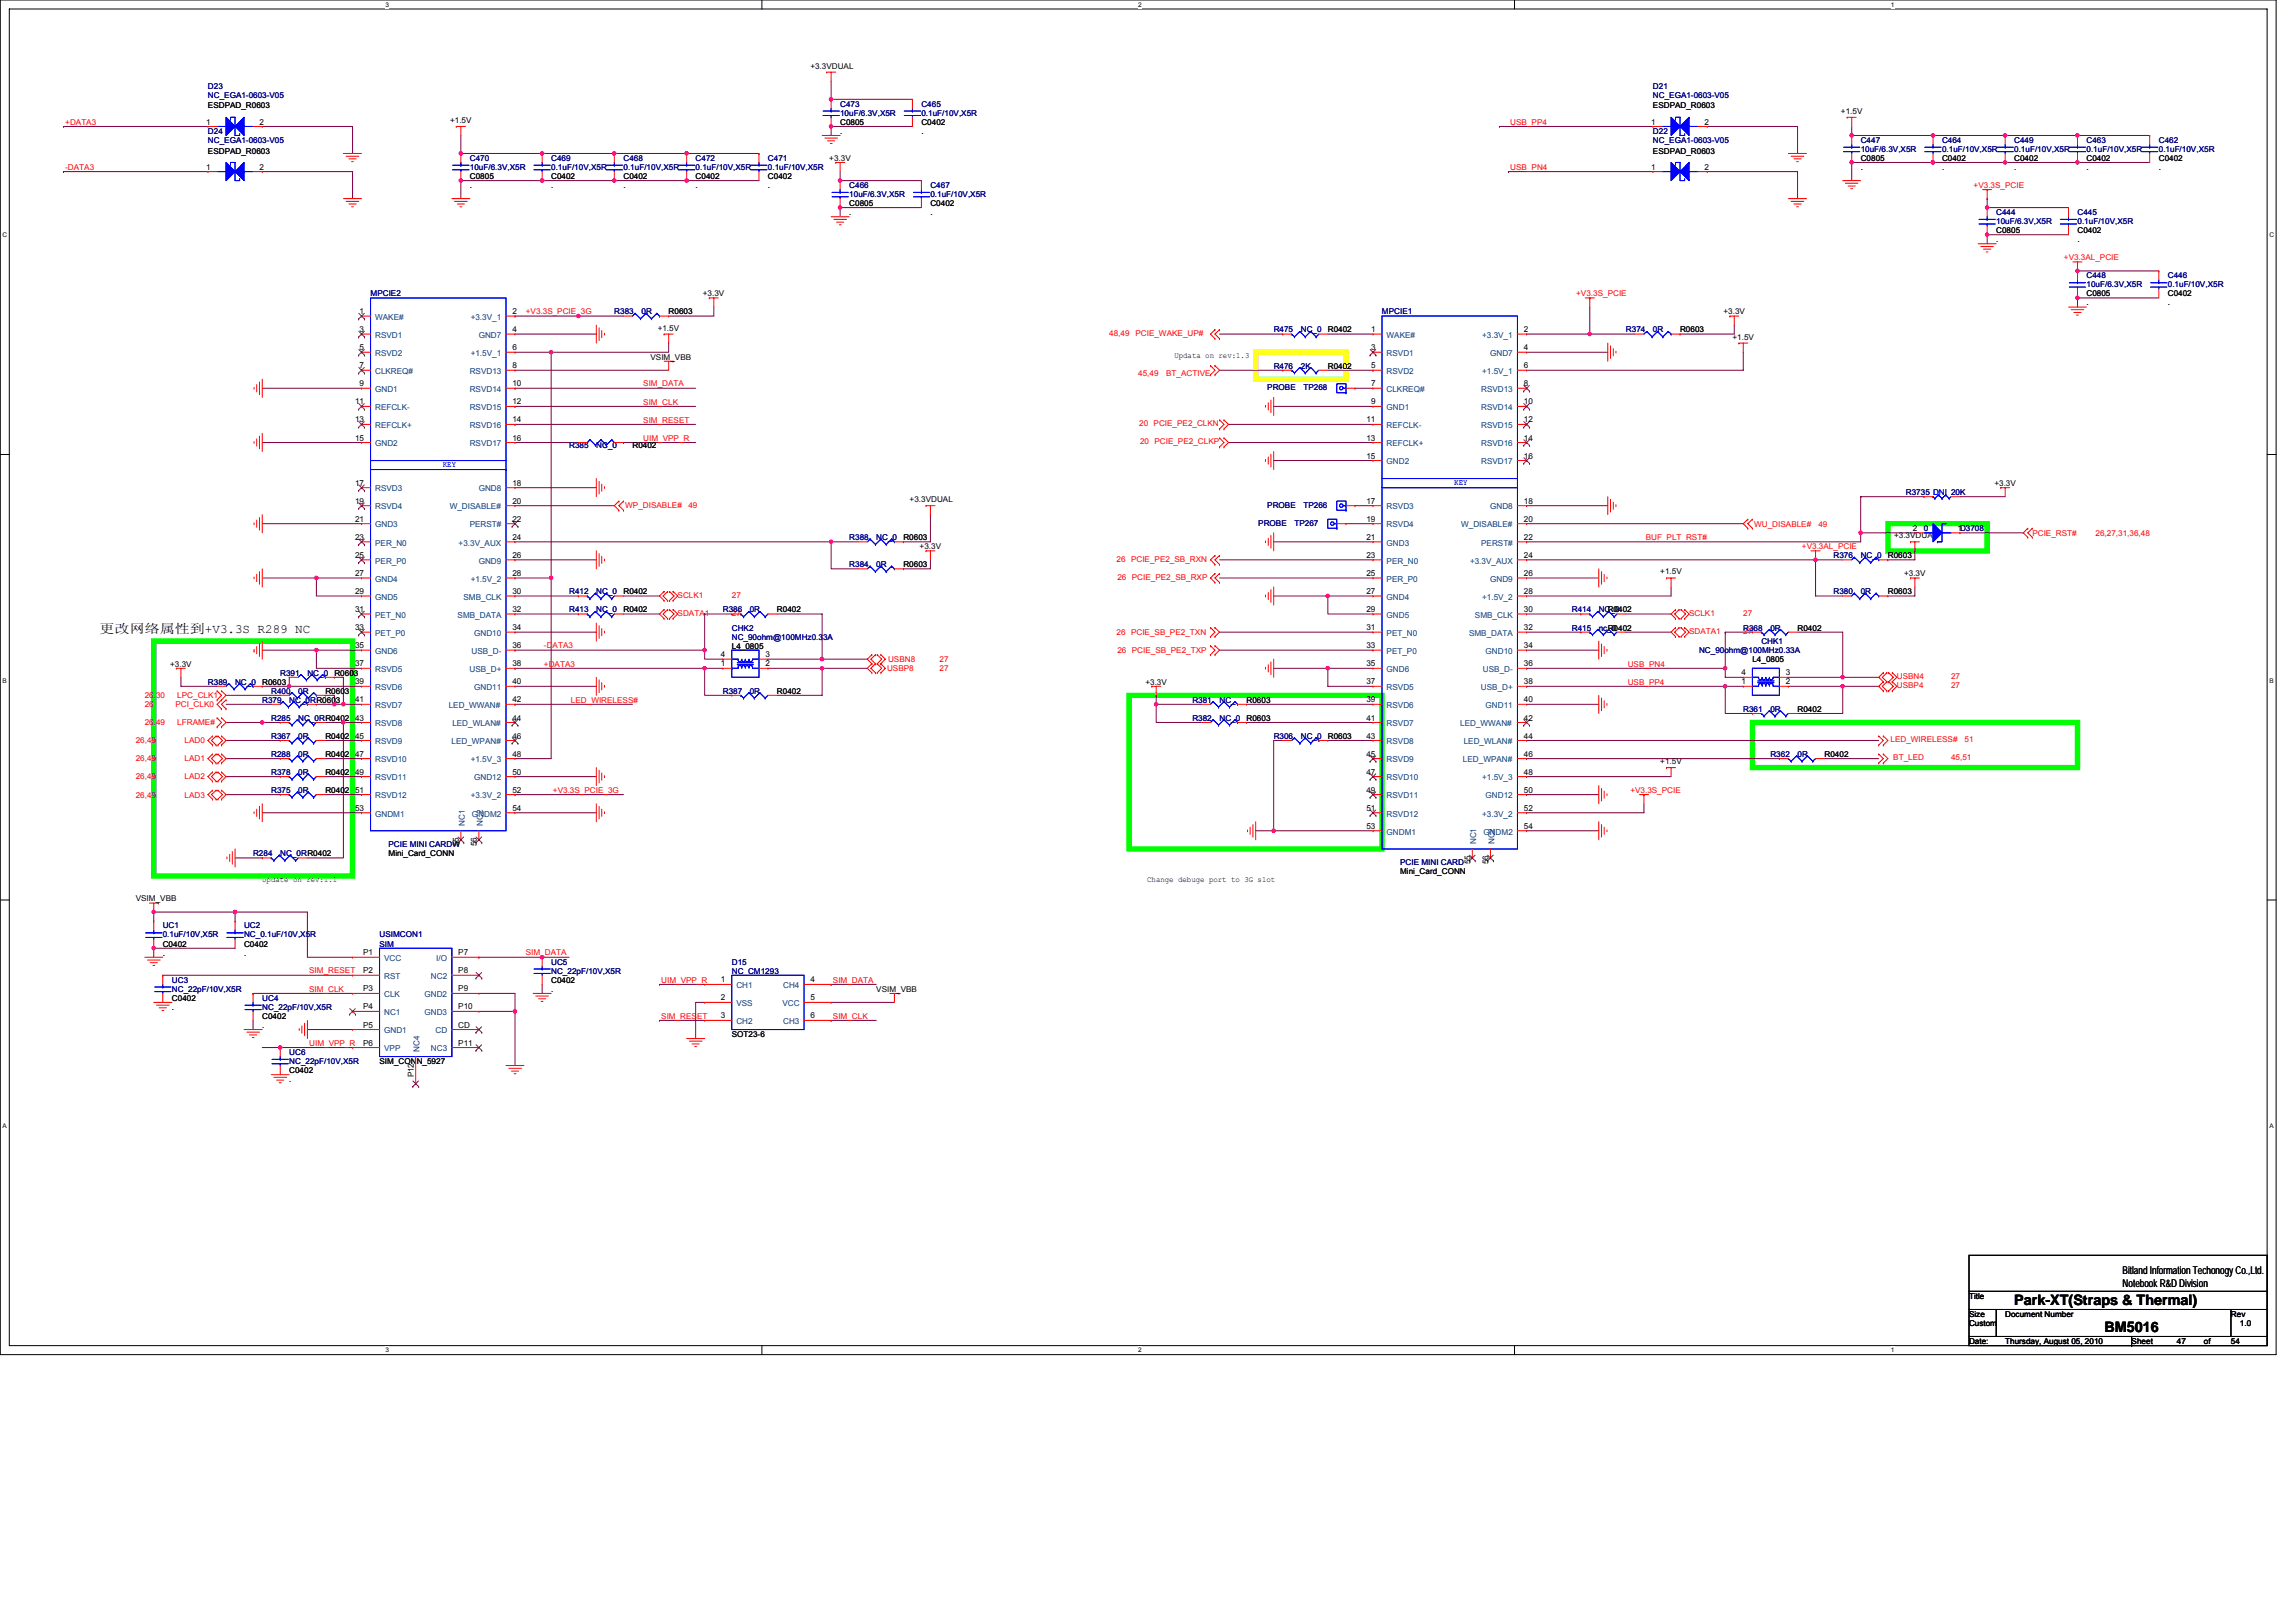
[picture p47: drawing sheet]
<svg xmlns="http://www.w3.org/2000/svg" width="297mm" height="210mm" viewBox="0 0 297 210" stroke-linecap="round" stroke-linejoin="round" font-family="sans-serif">
<defs><g id="words">
<g font-size="1.9">
<text x="260.6" y="168.8">Park-XT(Straps &amp; Thermal)</text>
<text x="272.3" y="172.3">BM5016</text>
</g>
<text font-size="1.6" x="12.9" y="81.9">更改网络属性到+V3.3S R289 NC</text>
<g font-size="1.4">
<text x="274.6" y="164.9">Bitland Information Techonogy Co.,Ltd.</text>
<text x="274.6" y="166.5">Notebook R&amp;D Division</text>
</g>
<g font-size="1.1">
<text x="26.7" y="16.1">1</text>
<text x="33.6" y="16.1">2</text>
<text x="213.6" y="16.1">1</text>
<text x="220.5" y="16.1">2</text>
<text x="26.7" y="21.9">1</text>
<text x="33.6" y="21.9">2</text>
<text x="213.6" y="21.9">1</text>
<text x="220.5" y="21.9">2</text>
<text x="46.5" y="40.6">1</text>
<text x="66.3" y="40.6">2</text>
<text x="46.5" y="43">3</text>
<text x="46.5" y="45.3">5</text>
<text x="46.5" y="47.6">7</text>
<text x="66.3" y="43">4</text>
<text x="66.3" y="45.3">6</text>
<text x="66.3" y="47.6">8</text>
<text x="177.4" y="43">1</text>
<text x="177.4" y="45.3">3</text>
<text x="177.4" y="47.6">5</text>
<text x="197.1" y="45.3">4</text>
<text x="197.1" y="47.6">6</text>
<text x="197.1" y="43">2</text>
<text x="45.9" y="52.3">11</text>
<text x="46.5" y="50">9</text>
<text x="66.3" y="52.3">12</text>
<text x="66.3" y="50">10</text>
<text x="177.4" y="50">7</text>
<text x="177.4" y="52.3">9</text>
<text x="197.1" y="52.3">10</text>
<text x="197.1" y="50">8</text>
<text x="45.9" y="54.7">13</text>
<text x="45.9" y="57">15</text>
<text x="66.3" y="57">16</text>
<text x="66.3" y="54.7">14</text>
<text x="176.8" y="54.7">11</text>
<text x="176.8" y="57">13</text>
<text x="176.8" y="59.3">15</text>
<text x="197.1" y="59.3">16</text>
<text x="197.1" y="57">14</text>
<text x="197.1" y="54.7">12</text>
<text x="45.9" y="62.8">17</text>
<text x="45.9" y="65.2">19</text>
<text x="66.3" y="62.8">18</text>
<text x="66.3" y="65.2">20</text>
<text x="176.8" y="65.2">17</text>
<text x="197.1" y="65.2">18</text>
<text x="45.9" y="67.5">21</text>
<text x="45.9" y="69.8">23</text>
<text x="66.3" y="69.8">24</text>
<text x="66.3" y="67.5">22</text>
<text x="176.8" y="67.5">19</text>
<text x="176.8" y="69.8">21</text>
<text x="197.1" y="69.8">22</text>
<text x="197.1" y="67.5">20</text>
<text x="247.5" y="68.7">2</text>
<text x="253.2" y="68.7">1D3708</text>
<text x="45.9" y="72.2">25</text>
<text x="45.9" y="74.5">27</text>
<text x="45.9" y="76.9">29</text>
<text x="66.3" y="72.2">26</text>
<text x="66.3" y="76.9">30</text>
<text x="66.3" y="74.5">28</text>
<text x="176.8" y="72.2">23</text>
<text x="176.8" y="74.5">25</text>
<text x="176.8" y="76.9">27</text>
<text x="197.1" y="72.2">24</text>
<text x="197.1" y="74.5">26</text>
<text x="197.1" y="76.9">28</text>
<text x="45.9" y="79.2">31</text>
<text x="45.9" y="81.5">33</text>
<text x="45.9" y="83.9">35</text>
<text x="66.3" y="81.5">34</text>
<text x="66.3" y="79.2">32</text>
<text x="66.3" y="83.9">36</text>
<text x="176.8" y="79.2">29</text>
<text x="176.8" y="81.5">31</text>
<text x="176.8" y="83.9">33</text>
<text x="197.1" y="83.9">34</text>
<text x="197.1" y="79.2">30</text>
<text x="197.1" y="81.5">32</text>
<text x="45.9" y="86.2">37</text>
<text x="45.9" y="88.5">39</text>
<text x="66.3" y="88.5">40</text>
<text x="66.3" y="86.2">38</text>
<text x="93.3" y="86.2">1</text>
<text x="93.3" y="85">4</text>
<text x="99" y="85">3</text>
<text x="99" y="86.2">2</text>
<text x="176.8" y="86.2">35</text>
<text x="176.8" y="88.5">37</text>
<text x="197.1" y="88.5">38</text>
<text x="197.1" y="86.2">36</text>
<text x="225.3" y="88.5">1</text>
<text x="225.3" y="87.4">4</text>
<text x="231" y="87.4">3</text>
<text x="231" y="88.5">2</text>
<text x="45.9" y="90.9">41</text>
<text x="45.9" y="93.2">43</text>
<text x="45.9" y="95.5">45</text>
<text x="66.3" y="95.5">46</text>
<text x="66.3" y="90.9">42</text>
<text x="66.3" y="93.2">44</text>
<text x="176.8" y="90.9">39</text>
<text x="176.8" y="93.2">41</text>
<text x="176.8" y="95.5">43</text>
<text x="197.1" y="90.9">40</text>
<text x="197.1" y="93.2">42</text>
<text x="197.1" y="95.5">44</text>
<text x="45.9" y="97.9">47</text>
<text x="45.9" y="100.2">49</text>
<text x="66.3" y="100.2">50</text>
<text x="66.3" y="97.9">48</text>
<text x="176.8" y="97.9">45</text>
<text x="176.8" y="100.2">47</text>
<text x="197.1" y="97.9">46</text>
<text x="197.1" y="100.2">48</text>
<text x="45.9" y="102.6">51</text>
<text x="45.9" y="104.9">53</text>
<text x="66.3" y="102.6">52</text>
<text x="66.3" y="104.9">54</text>
<text x="176.8" y="102.6">49</text>
<text x="176.8" y="104.9">51</text>
<text x="176.8" y="107.2">53</text>
<text x="197.1" y="102.6">50</text>
<text x="197.1" y="104.9">52</text>
<text x="197.1" y="107.2">54</text>
<text x="59.4" y="109.5" transform="rotate(-90 59.4 109.5)">55</text>
<text x="61.7" y="109.5" transform="rotate(-90 61.7 109.5)">56</text>
<text x="190.2" y="111.8" transform="rotate(-90 190.2 111.8)">55</text>
<text x="192.6" y="111.8" transform="rotate(-90 192.6 111.8)">56</text>
<text x="47" y="123.6">P1</text>
<text x="47" y="125.9">P2</text>
<text x="59.3" y="125.9">P8</text>
<text x="59.3" y="123.6">P7</text>
<text x="47" y="128.3">P3</text>
<text x="47" y="130.6">P4</text>
<text x="59.3" y="128.3">P9</text>
<text x="59.3" y="130.6">P10</text>
<text x="93.3" y="127.1">1</text>
<text x="93.3" y="129.4">2</text>
<text x="93.3" y="131.8">3</text>
<text x="104.9" y="129.4">5</text>
<text x="104.9" y="127.1">4</text>
<text x="104.9" y="131.8">6</text>
<text x="47" y="132.9">P5</text>
<text x="47" y="135.3">P6</text>
<text x="59.3" y="132.9">CD</text>
<text x="59.3" y="135.3">P11</text>
<text x="53.5" y="139.4" transform="rotate(-90 53.5 139.4)">P12</text>
</g>
<g font-size="1.1" fill="#004080">
<text x="48.5" y="41.4">WAKE#</text>
<text x="60.9" y="41.4">+3.3V_1</text>
<text x="48.5" y="43.7">RSVD1</text>
<text x="48.5" y="46.1">RSVD2</text>
<text x="60.9" y="46.1">+1.5V_1</text>
<text x="61.9" y="43.7">GND7</text>
<text x="179.4" y="43.7">WAKE#</text>
<text x="179.4" y="46.1">RSVD1</text>
<text x="191.7" y="43.7">+3.3V_1</text>
<text x="192.8" y="46.1">GND7</text>
<text x="48.5" y="48.4">CLKREQ#</text>
<text x="48.5" y="50.7">GND1</text>
<text x="48.5" y="53.1">REFCLK-</text>
<text x="60.8" y="53.1">RSVD15</text>
<text x="60.8" y="50.7">RSVD14</text>
<text x="60.8" y="48.4">RSVD13</text>
<text x="179.4" y="48.4">RSVD2</text>
<text x="179.4" y="50.7">CLKREQ#</text>
<text x="179.4" y="53.1">GND1</text>
<text x="191.6" y="53.1">RSVD14</text>
<text x="191.6" y="50.7">RSVD13</text>
<text x="191.7" y="48.4">+1.5V_1</text>
<text x="48.5" y="55.4">REFCLK+</text>
<text x="48.5" y="57.7">GND2</text>
<text x="60.8" y="57.7">RSVD17</text>
<text x="60.8" y="55.4">RSVD16</text>
<text x="179.4" y="55.4">REFCLK-</text>
<text x="179.4" y="57.7">REFCLK+</text>
<text x="191.6" y="57.7">RSVD16</text>
<text x="191.6" y="55.4">RSVD15</text>
<text x="48.5" y="63.6">RSVD3</text>
<text x="48.5" y="65.9">RSVD4</text>
<text x="58.2" y="65.9">W_DISABLE#</text>
<text x="61.9" y="63.6">GND8</text>
<text x="179.4" y="60.1">GND2</text>
<text x="179.4" y="65.9">RSVD3</text>
<text x="191.6" y="60.1">RSVD17</text>
<text x="192.8" y="65.9">GND8</text>
<text x="48.5" y="68.2">GND3</text>
<text x="48.5" y="70.6">PER_N0</text>
<text x="59.3" y="70.6">+3.3V_AUX</text>
<text x="60.8" y="68.2">PERST#</text>
<text x="179.4" y="68.2">RSVD4</text>
<text x="179.4" y="70.6">GND3</text>
<text x="189" y="68.2">W_DISABLE#</text>
<text x="191.6" y="70.6">PERST#</text>
<text x="48.5" y="72.9">PER_P0</text>
<text x="48.5" y="75.3">GND4</text>
<text x="48.5" y="77.6">GND5</text>
<text x="60" y="77.6">SMB_CLK</text>
<text x="60.9" y="75.3">+1.5V_2</text>
<text x="61.9" y="72.9">GND9</text>
<text x="179.4" y="72.9">PER_N0</text>
<text x="179.4" y="75.3">PER_P0</text>
<text x="179.4" y="77.6">GND4</text>
<text x="190.2" y="72.9">+3.3V_AUX</text>
<text x="191.7" y="77.6">+1.5V_2</text>
<text x="192.8" y="75.3">GND9</text>
<text x="48.5" y="79.9">PET_N0</text>
<text x="48.5" y="82.3">PET_P0</text>
<text x="59.2" y="79.9">SMB_DATA</text>
<text x="61.3" y="82.3">GND10</text>
<text x="179.4" y="79.9">GND5</text>
<text x="179.4" y="82.3">PET_N0</text>
<text x="190.1" y="82.3">SMB_DATA</text>
<text x="190.8" y="79.9">SMB_CLK</text>
<text x="48.5" y="84.6">GND6</text>
<text x="48.5" y="87">RSVD5</text>
<text x="48.5" y="89.3">RSVD6</text>
<text x="60.7" y="87">USB_D+</text>
<text x="61" y="84.6">USB_D-</text>
<text x="61.3" y="89.3">GND11</text>
<text x="179.4" y="84.6">PET_P0</text>
<text x="179.4" y="87">GND6</text>
<text x="179.4" y="89.3">RSVD5</text>
<text x="191.6" y="89.3">USB_D+</text>
<text x="191.9" y="87">USB_D-</text>
<text x="192.2" y="84.6">GND10</text>
<text x="48.5" y="91.6">RSVD7</text>
<text x="48.5" y="94">RSVD8</text>
<text x="58.1" y="91.6">LED_WWAN#</text>
<text x="58.5" y="94">LED_WLAN#</text>
<text x="179.4" y="91.6">RSVD6</text>
<text x="179.4" y="94">RSVD7</text>
<text x="188.9" y="94">LED_WWAN#</text>
<text x="192.2" y="91.6">GND11</text>
<text x="48.5" y="96.3">RSVD9</text>
<text x="48.5" y="98.6">RSVD10</text>
<text x="48.5" y="101">RSVD11</text>
<text x="58.4" y="96.3">LED_WPAN#</text>
<text x="60.9" y="98.6">+1.5V_3</text>
<text x="61.3" y="101">GND12</text>
<text x="179.4" y="96.3">RSVD8</text>
<text x="179.4" y="98.6">RSVD9</text>
<text x="179.4" y="101">RSVD10</text>
<text x="189.3" y="98.6">LED_WPAN#</text>
<text x="189.4" y="96.3">LED_WLAN#</text>
<text x="191.7" y="101">+1.5V_3</text>
<text x="48.5" y="103.3">RSVD12</text>
<text x="48.5" y="105.6">GNDM1</text>
<text x="60.1" y="106.9" transform="rotate(-90 60.1 106.9)">NC1</text>
<text x="60.9" y="103.3">+3.3V_2</text>
<text x="61.1" y="105.6">GNDM2</text>
<text x="62.5" y="106.9" transform="rotate(-90 62.5 106.9)">NC2</text>
<text x="179.4" y="103.3">RSVD11</text>
<text x="179.4" y="105.6">RSVD12</text>
<text x="179.4" y="108">GNDM1</text>
<text x="191.7" y="105.6">+3.3V_2</text>
<text x="191.9" y="108">GNDM2</text>
<text x="192.2" y="103.3">GND12</text>
<text x="191" y="109.2" transform="rotate(-90 191 109.2)">NC1</text>
<text x="193.3" y="109.2" transform="rotate(-90 193.3 109.2)">NC2</text>
<text x="49.7" y="124.3">VCC</text>
<text x="56.4" y="124.3">I/O</text>
<text x="49.7" y="126.7">RST</text>
<text x="49.7" y="129">CLK</text>
<text x="49.7" y="131.3">NC1</text>
<text x="54.9" y="129">GND2</text>
<text x="54.9" y="131.3">GND3</text>
<text x="55.7" y="126.7">NC2</text>
<text x="95.3" y="127.8">CH1</text>
<text x="95.3" y="130.2">VSS</text>
<text x="101.2" y="130.2">VCC</text>
<text x="101.3" y="127.8">CH4</text>
<text x="49.7" y="133.7">GND1</text>
<text x="49.7" y="136">VPP</text>
<text x="54.3" y="136.1" transform="rotate(-90 54.3 136.1)">NC4</text>
<text x="55.7" y="136">NC3</text>
<text x="56.3" y="133.7">CD</text>
<text x="95.3" y="132.5">CH2</text>
<text x="101.3" y="132.5">CH3</text>
</g>
<g font-size="1" fill="#000080">
<text x="26.9" y="11.5">D23</text>
<text x="213.8" y="11.5">D21</text>
<text x="26.9" y="17.3">D24</text>
<text x="26.9" y="12.6">NC_EGA1-0603-V05</text>
<text x="108.7" y="13.8">C473</text>
<text x="108.7" y="15">10uF/6.3V,X5R</text>
<text x="119.2" y="13.8">C465</text>
<text x="119.2" y="15">0.1uF/10V,X5R</text>
<text x="213.8" y="12.6">NC_EGA1-0603-V05</text>
<text x="213.8" y="17.3">D22</text>
<text x="26.9" y="18.5">NC_EGA1-0603-V05</text>
<text x="60.8" y="20.8">C470</text>
<text x="60.8" y="22">10uF/6.3V,X5R</text>
<text x="71.3" y="20.8">C469</text>
<text x="71.3" y="22">0.1uF/10V,X5R</text>
<text x="80.7" y="20.8">C468</text>
<text x="80.7" y="22">0.1uF/10V,X5R</text>
<text x="90" y="20.8">C472</text>
<text x="90" y="22">0.1uF/10V,X5R</text>
<text x="99.4" y="20.8">C471</text>
<text x="99.4" y="22">0.1uF/10V,X5R</text>
<text x="213.8" y="18.5">NC_EGA1-0603-V05</text>
<text x="240.7" y="18.5">C447</text>
<text x="240.7" y="19.6">10uF/6.3V,X5R</text>
<text x="251.2" y="18.5">C464</text>
<text x="251.2" y="19.6">0.1uF/10V,X5R</text>
<text x="260.6" y="18.5">C449</text>
<text x="260.6" y="19.6">0.1uF/10V,X5R</text>
<text x="269.9" y="18.5">C463</text>
<text x="269.9" y="19.6">0.1uF/10V,X5R</text>
<text x="279.3" y="18.5">C462</text>
<text x="279.3" y="19.6">0.1uF/10V,X5R</text>
<text x="109.9" y="24.3">C466</text>
<text x="109.9" y="25.5">10uF/6.3V,X5R</text>
<text x="120.4" y="24.3">C467</text>
<text x="120.4" y="25.5">0.1uF/10V,X5R</text>
<text x="258.3" y="27.8">C444</text>
<text x="258.3" y="29">10uF/6.3V,X5R</text>
<text x="268.8" y="27.8">C445</text>
<text x="268.8" y="29">0.1uF/10V,X5R</text>
<text x="47.9" y="38.3">MPCIE2</text>
<text x="79.5" y="40.7">R383</text>
<text x="83" y="40.7">0R</text>
<text x="178.8" y="40.7">MPCIE1</text>
<text x="269.9" y="36">C448</text>
<text x="269.9" y="37.2">10uF/6.3V,X5R</text>
<text x="280.5" y="36">C446</text>
<text x="280.5" y="37.2">0.1uF/10V,X5R</text>
<text x="164.8" y="43">R475</text>
<text x="164.8" y="47.7">R476</text>
<text x="168.3" y="43">NC_0</text>
<text x="168.3" y="47.7">2K</text>
<text x="210.4" y="43">R374</text>
<text x="213.8" y="43">0R</text>
<text x="164" y="50.5">PROBE</text>
<text x="168.6" y="50.5">TP268</text>
<text x="73.6" y="58">R385</text>
<text x="77.1" y="58">NC_0</text>
<text x="164" y="65.7">PROBE</text>
<text x="168.6" y="65.7">TP266</text>
<text x="246.6" y="64.1">R3735 DNI 20K</text>
<text x="109.9" y="69.9">R388</text>
<text x="113.4" y="69.9">NC_0</text>
<text x="162.8" y="68">PROBE</text>
<text x="167.5" y="68">TP267</text>
<text x="248.9" y="68.7">0</text>
<text x="73.6" y="76.9">R412</text>
<text x="77.1" y="76.9">NC_0</text>
<text x="109.9" y="73.4">R384</text>
<text x="113.4" y="73.4">0R</text>
<text x="237.2" y="76.9">R380</text>
<text x="237.2" y="72.2">R376</text>
<text x="240.7" y="76.9">0R</text>
<text x="240.7" y="72.2">NC_0</text>
<text x="73.6" y="79.2">R413</text>
<text x="77.1" y="79.2">NC_0</text>
<text x="93.5" y="79.2">R386</text>
<text x="94.7" y="81.6">CHK2</text>
<text x="94.7" y="82.7">NC_90ohm@100MHz0.33A</text>
<text x="97" y="79.2">0R</text>
<text x="203.3" y="81.6">R415</text>
<text x="203.3" y="79.2">R414</text>
<text x="206.8" y="81.6">nc_0</text>
<text x="206.8" y="79.2">NC_0</text>
<text x="225.5" y="81.6">R368</text>
<text x="227.9" y="83.3">CHK1</text>
<text x="229" y="81.6">0R</text>
<text x="26.9" y="88.6">R389</text>
<text x="30.4" y="88.6">NC_0</text>
<text x="35.1" y="89.7">R400</text>
<text x="36.3" y="87.4">R391</text>
<text x="38.6" y="89.7">0R</text>
<text x="39.8" y="87.4">NC_0</text>
<text x="93.5" y="89.7">R387</text>
<text x="97" y="89.7">0R</text>
<text x="219.8" y="84.5">NC_90ohm@100MHz0.33A</text>
<text x="33.9" y="90.9">R379</text>
<text x="35.1" y="95.6">R367</text>
<text x="35.1" y="93.3">R285</text>
<text x="37.4" y="90.9">NC_0RR0603</text>
<text x="38.6" y="95.6">0R</text>
<text x="38.6" y="93.3">NC_0RR0402</text>
<text x="154.3" y="90.9">R381</text>
<text x="154.3" y="93.3">R382</text>
<text x="157.8" y="90.9">NC_</text>
<text x="157.8" y="93.3">NC_0</text>
<text x="164.8" y="95.6">R306</text>
<text x="168.3" y="95.6">NC_0</text>
<text x="225.5" y="92.1">R361</text>
<text x="229" y="92.1">0R</text>
<text x="35.1" y="97.9">R288</text>
<text x="35.1" y="100.3">R378</text>
<text x="38.6" y="97.9">0R</text>
<text x="38.6" y="100.3">0R</text>
<text x="229" y="97.9">R362</text>
<text x="232.6" y="97.9">0R</text>
<text x="35.1" y="102.6">R375</text>
<text x="38.6" y="102.6">0R</text>
<text x="32.7" y="110.8">R284</text>
<text x="36.3" y="110.8">NC_0RR0402</text>
<text x="50.3" y="109.6">PCIE MINI CARDW</text>
<text x="181.1" y="112">PCIE MINI CARD</text>
<text x="21.1" y="120.1">UC1</text>
<text x="21.1" y="121.3">0.1uF/10V,X5R</text>
<text x="31.6" y="120.1">UC2</text>
<text x="31.6" y="121.3">NC_0.1uF/10V,X5R</text>
<text x="49.1" y="121.3">USIMCON1</text>
<text x="49.1" y="122.5">SIM</text>
<text x="71.3" y="124.8">UC5</text>
<text x="71.3" y="126">NC_22pF/10V,X5R</text>
<text x="94.7" y="124.8">D15</text>
<text x="94.7" y="126">NC_CM1293</text>
<text x="22.2" y="127.1">UC3</text>
<text x="22.2" y="128.3">NC_22pF/10V,X5R</text>
<text x="33.9" y="129.5">UC4</text>
<text x="33.9" y="130.6">NC_22pF/10V,X5R</text>
<text x="37.4" y="136.5">UC6</text>
<text x="37.4" y="137.6">NC_22pF/10V,X5R</text>
</g>
<g font-size="1">
<text x="104.8" y="8.9">+3.3VDUAL</text>
<text x="26.9" y="14">ESDPAD_R0603</text>
<text x="58.2" y="15.9">+1.5V</text>
<text x="108.7" y="17.3">.</text>
<text x="108.7" y="16.1">C0805</text>
<text x="119.2" y="17.3">.</text>
<text x="119.2" y="16.1">C0402</text>
<text x="213.8" y="14">ESDPAD_R0603</text>
<text x="238.2" y="14.7">+1.5V</text>
<text x="26.9" y="19.9">ESDPAD_R0603</text>
<text x="60.8" y="23.2">C0805</text>
<text x="71.3" y="23.2">C0402</text>
<text x="80.7" y="23.2">C0402</text>
<text x="90" y="23.2">C0402</text>
<text x="99.4" y="23.2">C0402</text>
<text x="107.3" y="20.8">+3.3V</text>
<text x="213.8" y="19.9">ESDPAD_R0603</text>
<text x="240.7" y="22">.</text>
<text x="240.7" y="20.8">C0805</text>
<text x="251.2" y="22">.</text>
<text x="251.2" y="20.8">C0402</text>
<text x="260.6" y="22">.</text>
<text x="260.6" y="20.8">C0402</text>
<text x="269.9" y="22">.</text>
<text x="269.9" y="20.8">C0402</text>
<text x="279.3" y="22">.</text>
<text x="279.3" y="20.8">C0402</text>
<text x="60.8" y="24.3">.</text>
<text x="71.3" y="24.3">.</text>
<text x="80.7" y="24.3">.</text>
<text x="90" y="24.3">.</text>
<text x="99.4" y="24.3">.</text>
<text x="109.9" y="27.8">.</text>
<text x="109.9" y="26.6">C0805</text>
<text x="120.4" y="27.8">.</text>
<text x="120.4" y="26.6">C0402</text>
<text x="258.3" y="31.3">.</text>
<text x="258.3" y="30.2">C0805</text>
<text x="268.8" y="31.3">.</text>
<text x="268.8" y="30.2">C0402</text>
<text x="86.5" y="40.7">R0603</text>
<text x="90.9" y="38.3">+3.3V</text>
<text x="223" y="40.7">+3.3V</text>
<text x="269.9" y="39.5">.</text>
<text x="269.9" y="38.3">C0805</text>
<text x="280.5" y="39.5">.</text>
<text x="280.5" y="38.3">C0402</text>
<text x="84.2" y="46.5">VSIM_VBB</text>
<text x="85.1" y="42.8">+1.5V</text>
<text x="151.9" y="46.4">Updata on rev:1.3</text>
<text x="171.8" y="43">R0402</text>
<text x="171.8" y="47.7">R0402</text>
<text x="217.4" y="43">R0603</text>
<text x="224.1" y="43.9">+1.5V</text>
<text x="81.8" y="58">R0402</text>
<text x="117.7" y="65">+3.3VDUAL</text>
<text x="258" y="62.9">+3.3V</text>
<text x="116.9" y="69.9">R0603</text>
<text x="119" y="71.1">+3.3V</text>
<text x="245" y="69.7">+3.3VDUAL</text>
<text x="80.7" y="76.9">R0402</text>
<text x="116.9" y="73.4">R0603</text>
<text x="214.8" y="74.3">+1.5V</text>
<text x="244.2" y="76.9">R0603</text>
<text x="244.2" y="72.2">R0603</text>
<text x="246.3" y="74.5">+3.3V</text>
<text x="80.7" y="79.2">R0402</text>
<text x="94.7" y="83.9">L4_0805</text>
<text x="100.5" y="79.2">R0402</text>
<text x="208" y="81.6">R0402</text>
<text x="208" y="79.2">R0402</text>
<text x="232.6" y="81.6">R0402</text>
<text x="22" y="86.2">+3.3V</text>
<text x="33.9" y="88.6">R0603</text>
<text x="42.1" y="89.7">R0603</text>
<text x="43.3" y="87.4">R0603</text>
<text x="100.5" y="89.7">R0402</text>
<text x="148.2" y="88.6">+3.3V</text>
<text x="226.7" y="85.7">L4_0805</text>
<text x="42.1" y="95.6">R0402</text>
<text x="161.3" y="90.9">R0603</text>
<text x="161.3" y="93.3">R0603</text>
<text x="171.8" y="95.6">R0603</text>
<text x="232.6" y="92.1">R0402</text>
<text x="42.1" y="97.9">R0402</text>
<text x="42.1" y="100.3">R0402</text>
<text x="214.8" y="98.9">+1.5V</text>
<text x="236" y="97.9">R0402</text>
<text x="42.1" y="102.6">R0402</text>
<text x="50.3" y="110.8">Mini_Card_CONN</text>
<text x="181.1" y="113.1">Mini_Card_CONN</text>
<text x="17.6" y="116.6">VSIM_VBB</text>
<text x="33.9" y="114.1">Update on rev:1.1</text>
<text x="148.4" y="114.1">Change debuge port to 3G slot</text>
<text x="21.1" y="123.6">.</text>
<text x="21.1" y="122.5">C0402</text>
<text x="31.6" y="123.6">.</text>
<text x="31.6" y="122.5">C0402</text>
<text x="22.2" y="130.6">.</text>
<text x="22.2" y="129.5">C0402</text>
<text x="33.9" y="131.8">C0402</text>
<text x="71.3" y="128.3">.</text>
<text x="71.3" y="127.1">C0402</text>
<text x="113.4" y="128.3">VSIM_VBB</text>
<text x="33.9" y="133">.</text>
<text x="49.1" y="137.6">SIM_CONN_5927</text>
<text x="94.7" y="134.2">SOT23-6</text>
<text x="37.4" y="140">.</text>
<text x="37.4" y="138.8">C0402</text>
<text x="254.7" y="168">Title</text>
<text x="254.7" y="170.4">Size</text>
<text x="254.7" y="173.9">Date:</text>
<text x="254.7" y="171.5">Custom</text>
<text x="259.4" y="170.4">Document Number</text>
<text x="259.4" y="173.9">Thursday, August 05, 2010</text>
<text x="275.8" y="173.9">Sheet</text>
<text x="281.6" y="173.9">47</text>
<text x="285.1" y="173.9">of</text>
<text x="288.6" y="173.9">54</text>
<text x="288.6" y="170.4">Rev</text>
<text x="289.8" y="171.5">1.0</text>
</g>
<g font-size="1" fill="#f00">
<text x="8.4" y="16.1">+DATA3</text>
<text x="195.4" y="16.1">USB_PP4</text>
<text x="8.4" y="22">-DATA3</text>
<text x="195.4" y="22">USB_PN4</text>
<text x="255.3" y="24.3">+V3.3S_PCIE</text>
<text x="267" y="33.7">+V3.3AL_PCIE</text>
<text x="68" y="40.7">+V3.3S_PCIE_3G</text>
<text x="203.9" y="38.3">+V3.3S_PCIE</text>
<text x="143.5" y="43.5">48,49</text>
<text x="146.9" y="43.5">PCIE_WAKE_UP#</text>
<text x="83.2" y="50">SIM_DATA</text>
<text x="83.2" y="52.3">SIM_CLK</text>
<text x="147.3" y="48.6">45,49</text>
<text x="150.9" y="48.6">BT_ACTIVE</text>
<text x="83.2" y="54.7">SIM_RESET</text>
<text x="83.2" y="57">UIM_VPP_R</text>
<text x="147.4" y="55.2">20 PCIE_PE2_CLKN</text>
<text x="147.5" y="57.5">20 PCIE_PE2_CLKP</text>
<text x="80.9" y="65.8">WP_DISABLE#</text>
<text x="89.1" y="65.8">49</text>
<text x="212.9" y="69.9">BUF_PLT_RST#</text>
<text x="226.9" y="68.1">WU_DISABLE#</text>
<text x="233.1" y="71.1">+V3.3AL_PCIE</text>
<text x="235.2" y="68.1">49</text>
<text x="262.9" y="69.3">PCIE_RST#</text>
<text x="271.1" y="69.3">26,27,31,36,48</text>
<text x="87.7" y="77.4">SCLK1</text>
<text x="94.7" y="77.4">27</text>
<text x="144.5" y="72.7">26 PCIE_PE2_SB_RXN</text>
<text x="144.6" y="75">26 PCIE_PE2_SB_RXP</text>
<text x="70.4" y="83.9">-DATA3</text>
<text x="87.7" y="79.7">SDATA1</text>
<text x="94.7" y="79.7">27</text>
<text x="144.5" y="82.1">26 PCIE_SB_PE2_TXN</text>
<text x="218.5" y="82">SDATA1</text>
<text x="218.5" y="79.7">SCLK1</text>
<text x="225.5" y="79.7">27</text>
<text x="225.5" y="82">27</text>
<text x="70.4" y="86.2">+DATA3</text>
<text x="114.8" y="86.8">USBP8</text>
<text x="114.9" y="85.7">USBN8</text>
<text x="121.6" y="85.7">27</text>
<text x="121.6" y="86.8">27</text>
<text x="144.6" y="84.5">26 PCIE_SB_PE2_TXP</text>
<text x="210.6" y="86.2">USB_PN4</text>
<text x="210.6" y="88.6">USB_PP4</text>
<text x="245.4" y="89">USBP4</text>
<text x="245.4" y="87.9">USBN4</text>
<text x="252.4" y="87.9">27</text>
<text x="252.4" y="89">27</text>
<text x="18.7" y="91.5">26</text>
<text x="18.7" y="90.3">26,30</text>
<text x="18.7" y="93.8">26,49</text>
<text x="22.7" y="91.5">PCI_CLK0</text>
<text x="22.9" y="90.3">LPC_CLK1</text>
<text x="22.9" y="93.8">LFRAME#</text>
<text x="73.9" y="90.9">LED_WIRELESS#</text>
<text x="17.6" y="100.8">26,49</text>
<text x="17.6" y="98.5">26,49</text>
<text x="17.6" y="96.2">26,49</text>
<text x="23.9" y="100.8">LAD2</text>
<text x="23.9" y="98.5">LAD1</text>
<text x="23.9" y="96.2">LAD0</text>
<text x="244.6" y="96.1">LED_WIRELESS#</text>
<text x="244.9" y="98.4">BT_LED</text>
<text x="252.4" y="98.4">45,51</text>
<text x="254.2" y="96.1">51</text>
<text x="17.6" y="103.2">26,49</text>
<text x="23.9" y="103.2">LAD3</text>
<text x="71.5" y="102.6">+V3.3S_PCIE_3G</text>
<text x="210.9" y="102.6">+V3.3S_PCIE</text>
<text x="40" y="125.9">SIM_RESET</text>
<text x="68" y="123.6">SIM_DATA</text>
<text x="40" y="128.3">SIM_CLK</text>
<text x="85.6" y="127.1">UIM_VPP_R</text>
<text x="85.6" y="131.8">SIM_RESET</text>
<text x="107.8" y="127.1">SIM_DATA</text>
<text x="107.8" y="131.8">SIM_CLK</text>
<text x="40" y="135.3">UIM_VPP_R</text>
</g>
<g font-size="1" fill="#00f">
<text x="57.3" y="60.4">KEY</text>
<text x="188.1" y="62.7">KEY</text>
</g>
<g font-size=".8">
<text x="49.9" y=".9">3</text>
<text x="147.3" y=".9">2</text>
<text x="244.6" y=".9">1</text>
<text x=".3" y="30.7">C</text>
<text x="293.6" y="30.7">C</text>
<text x=".3" y="88.3">B</text>
<text x="293.6" y="88.3">B</text>
<text x=".3" y="146">A</text>
<text x="293.6" y="146">A</text>
<text x="49.9" y="175">3</text>
<text x="147.3" y="175">2</text>
<text x="244.6" y="175">1</text>
</g>
</g></defs>
<path d="M0 0h294.5v175.3h-294.5zM1.2 1.2h292.1v172.9h-292.1z" fill="none" stroke="#000" stroke-width=".13"/>
<g fill="#fff">
<path d="M49.9 .1h.5v1h-.5z"/>
<path d="M49.9 174.2h.5v1h-.5z"/>
</g>
<path d="M98.6 0v1.2M98.6 174.1v1.2" fill="none" stroke="#000" stroke-width=".13"/>
<g fill="#fff">
<path d="M147.3 .1h.4v1h-.4z"/>
<path d="M147.3 174.2h.4v1h-.4z"/>
</g>
<path d="M195.9 0v1.2M195.9 174.1v1.2" fill="none" stroke="#000" stroke-width=".13"/>
<g fill="#fff">
<path d="M244.6 .1h.5v1h-.5z"/>
<path d="M244.6 174.2h.5v1h-.5z"/>
<path d="M.3 30h.6v.9h-.6z"/>
<path d="M293.6 30h.6v.9h-.6z"/>
<path d="M.3 87.6h.6v.9h-.6z"/>
<path d="M293.6 87.6h.5v.9h-.5z"/>
</g>
<path d="M0 58.8h1.2M293.3 58.8h1.2" fill="none" stroke="#000" stroke-width=".13"/>
<g fill="#fff">
<path d="M.3 145.2h.6v1h-.6z"/>
<path d="M293.6 145.2h.5v1h-.5z"/>
</g>
<path d="M0 116.4h1.2M293.3 116.4h1.2M254.7 162.4h38.6v11.7h-38.6zM254.7 167.1h38.6M254.7 169.4h38.6M254.7 172.9h38.6M258.3 169.4v3.5M275.8 174.1h.1M275.8 172.9v1.2M288.6 169.4v3.5" fill="none" stroke="#000" stroke-width=".13"/>
<path d="M244.2 67.8h12.9v3.5h-12.9zM19.9 83h25.7v30.3h-25.7zM146.1 90h32.7v19.8h-32.7zM226.7 93.5h42.1v5.8h-42.1z" fill="none" stroke="#0f0" stroke-width=".7"/>
<path d="M162.5 45.6h11.6v3.5h-11.6z" fill="none" stroke="#ff0" stroke-width=".7"/>
<g fill="none" stroke="#800040" stroke-width=".13">
<path d="M8.2 16.4h.1M8.2 16.4h18.7M33.9 16.4h11.7v3.5M59.6 17.5v2.4M59.6 19.9h.1M59.6 19.9h38.6M70.1 19.9h.1M79.5 19.9h.1M88.8 19.9h.1M107.5 12.8h.1M107.5 16.4h.1M107.5 16.4v1.1"/>
<path d="M107.5 10.5v2.3M107.5 16.4h10.5M107.5 12.8h10.5M194 16.4h.1M194 16.4h19.8M220.9 16.4h11.7v3.5M239.6 16.4v1.1M239.6 17.5h.1M239.6 17.5h38.5M250.1 17.5h.1M259.4 17.5h.1M268.8 17.5h.1"/>
<path d="M8.2 22.2h.1M8.2 22.2h18.7M33.9 22.2h11.7v3.5M59.6 23.4h.1M59.6 23.4v2.3M59.6 23.4h38.6M70.1 23.4h.1M79.5 23.4h.1M88.8 23.4h.1M92.3 39.7v1.2h-5.8M108.7 23.4h.1M108.7 22.2v1.2"/>
<path d="M108.7 26.9h.1M108.7 26.9v1.1M108.7 23.4h10.5M108.7 26.9h10.5M195.2 22.2h.1M195.2 22.2h18.6M205.7 39.7v3.5M220.9 22.2h11.7v3.5M239.6 21h.1M239.6 21v2.4M239.6 21h38.5M250.1 21h.1"/>
<path d="M257.1 25.7v1.2h10.5M257.1 25.7h.1M257.1 30.4h10.5M257.1 30.4h.1M257.1 30.4v1.1M259.4 21h.1M268.8 35.1h.1M268.8 38.5h.1M268.8 38.5v1.2M268.8 21h.1M268.8 35.1h10.5M268.8 38.5h10.5"/>
<path d="M33.9 57.3h12.9M33.9 50.2h12.9M66.6 47.9h19.9M66.6 57.3h8.2M66.6 40.9h.1M66.6 50.2h.1M66.6 54.9h.1M66.6 52.6h.1M66.6 43.2h10.5M66.6 45.6h4.7M66.6 40.9h14.1M66.6 50.2h23.4"/>
<path d="M66.6 54.9h23.4M66.6 52.6h23.4M71.3 45.6h.1M71.3 45.6v29.2M74.8 40.9h.1M80.7 57.3h.1M80.7 57.3h9.3M86.5 44.4v1.2h-15.2M157.8 43.2h8.1M157.8 47.9h8.1M158.9 54.9h18.7M158.9 57.3h18.7"/>
<path d="M164.8 52.6h12.8M164.8 59.6h12.8M171.8 43.2h5.8M171.8 47.9h5.8M175.3 50.2h2.3M177.6 47.9h.1M197.5 43.2h8.2M197.5 45.6h10.5M205.7 43.2h.1M205.7 43.2h5.8M224.4 42.1v1.1h-7M225.5 45.6v2.3h-28"/>
<path d="M33.9 67.8h12.9M33.9 74.8h7M40.9 74.8h.1M40.9 74.8v2.3h5.9M40.9 74.8h5.9M66.6 70.1h40.9v3.5h3.5M66.6 65.4h12.9M66.6 74.8h4.7M66.6 72.4h10.5M66.6 63.1h10.5M66.6 77.1h8.2M66.6 79.4h8.2"/>
<path d="M71.3 74.8v23.3h-4.7M71.3 74.8h.1M80.7 79.4h4.6M80.7 77.1h4.6M91.2 79.4h3.5M91.2 79.4h.1M91.2 79.4v4.7M100.5 79.4h5.9v5.9M107.5 70.1h.1M107.5 70.1h3.5M120.4 66.6v3.5h-3.5M120.4 72.4v1.2h-3.5"/>
<path d="M157.8 74.8h19.8M157.8 72.4h19.8M164.8 70.1h12.8M164.8 77.1h7M171.8 77.1h.1M171.8 77.1v2.3h5.8M171.8 77.1h5.8M174.1 67.8h3.5M175.3 65.4h2.3M197.5 65.4h10.5M197.5 70.1h.1M197.5 74.8h9.3"/>
<path d="M197.5 67.8h28M197.5 72.4h37.4M197.5 79.4h7M210.4 79.4h5.8M216.2 75.9v1.2h-18.7M234.9 72.4h.1M234.9 72.4v4.7h3.5M234.9 72.4h3.5M240.7 64.3h8.2M240.7 64.3h.1M240.7 68.9h7M240.7 68.9v1.2h-43.2"/>
<path d="M240.7 64.3v4.6M247.7 71.3v1.1h-3.5M247.7 75.9v1.2h-3.5M253.6 68.9h8.2M253.6 64.3h5.8M23.4 87.6v1.2h4.7M29.2 90h7.1M29.2 91.1h5.9M29.2 98.1h7.1M29.2 95.8h7.1M29.2 93.5h4.7M33.9 84.1h7"/>
<path d="M33.9 93.5h.1M33.9 93.5h2.4M37.4 88.8h.1M37.4 87.6v1.2h-3.5M37.4 88.8h9.4M40.9 84.1v2.4h5.9M40.9 84.1h5.9M40.9 84.1h.1M40.9 91.1h2.4M42.1 93.5h2.3M42.1 95.8h4.7M42.1 98.1h4.7"/>
<path d="M42.1 90h1.2v1.1h1.1M43.3 91.1h.1M43.3 87.6h1.1v3.5M44.4 93.5h2.4M44.4 93.5v17.5h-4.6M44.4 93.5h.1M44.4 91.1h.1M44.4 91.1h2.4M66.6 91.1h.1M66.6 88.8h10.5M66.6 81.8h10.5M66.6 84.1h.1"/>
<path d="M66.6 86.5h.1M66.6 86.5h26.9M66.6 91.1h15.2M66.6 84.1h24.6M91.2 84.1v1.2h2.3M91.2 86.5h.1M91.2 86.5v3.5h3.5M99.4 86.5h7M99.4 85.3h7M106.4 85.3h.1M106.4 86.5h5.8M106.4 86.5v3.5h-5.9"/>
<path d="M106.4 86.5h.1M106.4 85.3h5.8M149.6 90h.1M149.6 91.1h5.8M149.6 91.1v2.4h5.8M149.6 90v1.1M157.8 84.1h19.8M157.8 81.8h19.8M161.3 93.5h16.3M161.3 91.1h16.3M164.8 86.5h7M165.9 95.8h-1.1v11.7"/>
<path d="M171.8 95.8h5.8M171.8 86.5v2.3h5.8M171.8 86.5h.1M171.8 86.5h5.8M197.5 86.5h.1M197.5 95.8h45.6M197.5 88.8h.1M197.5 84.1h9.3M197.5 91.1h9.3M197.5 81.8h7M197.5 98.1h32.7M197.5 86.5h25.7"/>
<path d="M197.5 88.8h28M210.4 81.8h5.8M223.2 86.5v1.1h2.3M223.2 81.8h.1M223.2 81.8h3.5M223.2 88.8v3.5h3.5M223.2 88.8h.1M223.2 81.8v4.7M231.4 88.8h7M231.4 87.6h7M232.6 81.8h5.8v5.8M236 98.1h7.1"/>
<path d="M238.4 88.8v3.5h-5.8M238.4 87.6h.1M238.4 88.8h.1M238.4 88.8h4.7M238.4 87.6h4.7M19.9 118h19.9v5.8h5.8M19.9 118v1.2M19.9 118h.1M29.2 100.5h7.1M29.2 102.8h7.1M30.4 118h.1M30.4 118v1.2"/>
<path d="M30.4 111h3.5M33.9 105.2h12.9M42.1 100.5h4.7M42.1 102.8h4.7M66.6 105.2h10.5M66.6 102.8h.1M66.6 100.5h10.5M66.6 102.8h14.1M162.5 107.5h2.3M164.8 107.5h.1M164.8 107.5h12.8M197.5 100.5h18.7"/>
<path d="M197.5 107.5h9.3M197.5 102.8h9.3M212.7 104v1.2h-15.2M19.9 122.7v1.1M19.9 122.7h.1M19.9 122.7h10.5M21.1 126.2h.1M21.1 126.2h24.5M32.7 132v1.2M32.7 128.5h.1M32.7 128.5h12.9M33.9 135.5h2.4"/>
<path d="M36.3 135.5h.1M36.3 135.5h9.3M39.8 133.2h5.8M62 130.9h4.6M62 128.5h4.6v2.4M62 123.8h.1M62 123.8h11.6M66.6 130.9h.1M66.6 130.9v7M70.1 123.8h.1M70.1 127.4v1.1M85.3 127.4h.1"/>
<path d="M85.3 132h.1M85.3 127.4h5.9M85.3 132h5.9M91.2 129.7h-1.2v4.7M107.5 127.4h.1M107.5 129.7h8.2M107.5 132h.1M107.5 127.4h5.9M107.5 132h5.9"/>
</g>
<g fill="#f0f" stroke="#f0f" stroke-width=".13">
<circle cx="268.8" cy="35" r=".22"/>
<circle cx="164.8" cy="107.5" r=".22"/>
<circle cx="171.8" cy="86.5" r=".22"/>
<circle cx="268.8" cy="38.5" r=".22"/>
<circle cx="171.8" cy="77.1" r=".22"/>
<circle cx="234.9" cy="72.4" r=".22"/>
<circle cx="205.7" cy="43.2" r=".22"/>
<circle cx="238.4" cy="87.6" r=".22"/>
<circle cx="238.4" cy="88.8" r=".22"/>
<circle cx="223.2" cy="86.5" r=".22"/>
<circle cx="223.2" cy="88.8" r=".22"/>
<circle cx="149.6" cy="91.1" r=".22"/>
<circle cx="268.8" cy="17.5" r=".22"/>
<circle cx="239.5" cy="17.5" r=".22"/>
<circle cx="259.4" cy="17.5" r=".22"/>
<circle cx="250.1" cy="17.5" r=".22"/>
<circle cx="257.1" cy="26.9" r=".22"/>
<circle cx="250.1" cy="21" r=".22"/>
<circle cx="239.5" cy="21" r=".22"/>
<circle cx="268.8" cy="21" r=".22"/>
<circle cx="259.4" cy="21" r=".22"/>
<circle cx="257.1" cy="30.4" r=".22"/>
<circle cx="107.5" cy="70.1" r=".22"/>
<circle cx="37.4" cy="88.8" r=".22"/>
<circle cx="88.8" cy="19.8" r=".22"/>
<circle cx="59.6" cy="19.8" r=".22"/>
<circle cx="79.5" cy="19.8" r=".22"/>
<circle cx="70.1" cy="19.8" r=".22"/>
<circle cx="70.1" cy="23.4" r=".22"/>
<circle cx="59.6" cy="23.4" r=".22"/>
<circle cx="88.8" cy="23.4" r=".22"/>
<circle cx="108.7" cy="23.4" r=".22"/>
<circle cx="108.7" cy="26.9" r=".22"/>
<circle cx="107.5" cy="12.8" r=".22"/>
<circle cx="107.5" cy="16.4" r=".22"/>
<circle cx="70.1" cy="123.8" r=".22"/>
<circle cx="19.9" cy="122.7" r=".22"/>
<circle cx="30.4" cy="118" r=".22"/>
<circle cx="19.9" cy="118" r=".22"/>
<circle cx="71.3" cy="45.6" r=".22"/>
<circle cx="66.6" cy="130.8" r=".22"/>
<circle cx="36.2" cy="135.5" r=".22"/>
<circle cx="40.9" cy="74.8" r=".22"/>
<circle cx="71.3" cy="74.8" r=".22"/>
<circle cx="91.1" cy="86.5" r=".22"/>
<circle cx="106.3" cy="85.3" r=".22"/>
<circle cx="91.1" cy="84.1" r=".22"/>
<circle cx="106.3" cy="86.5" r=".22"/>
<circle cx="74.8" cy="40.9" r=".22"/>
<circle cx="40.9" cy="84.1" r=".22"/>
<circle cx="79.5" cy="23.4" r=".22"/>
<circle cx="240.7" cy="68.9" r=".22"/>
<circle cx="33.9" cy="93.5" r=".22"/>
<circle cx="44.4" cy="93.5" r=".22"/>
<circle cx="43.3" cy="91.1" r=".22"/>
<circle cx="44.4" cy="91.1" r=".22"/>
</g>
<g fill="none" stroke="#f00" stroke-width=".13">
<path d="M26.9 16.4h.1M26.9 16.4h1.2M32.7 16.4h1.2M33.9 16.4h.1M44.4 19.9h2.4M59 16.4h.1M59 16.4h1.2M59.6 16.4v1.1M59.6 19.9h.1M59.6 19.9v1.1M70.1 19.9h.1M70.1 19.9v1.1"/>
<path d="M79.5 19.9h.1M79.5 19.9v1.1M88.8 19.9h.1M88.8 19.9v1.1M98.2 19.9h.1M98.2 19.9v1.1M106.4 17.5h2.3M106.7 17.9h1.6M107 9.3h.1M107 9.3h1.1M107.1 18.2h.9M107.4 18.6h.3"/>
<path d="M107.5 9.3v1.2M107.5 15.2v1.2M107.5 12.8h.1M107.5 12.8v1.2M118 15.2v1.2M118 12.8h.1M118 12.8v1.2M213.8 16.4h.1M213.8 16.4h1.2M219.7 16.4h1.2M220.9 16.4h.1M231.4 19.9h2.3"/>
<path d="M239 15.2h.1M239 15.2h1.1M239.6 15.2v1.2M239.6 19.9v1.1M239.6 17.5h.1M239.6 17.5v1.2M250.1 19.9v1.1M250.1 17.5h.1M250.1 17.5v1.2M259.4 19.9v1.1M259.4 17.5h.1M259.4 17.5v1.2"/>
<path d="M268.8 19.9v1.1M268.8 17.5h.1M268.8 17.5v1.2M278.1 19.9v1.1M278.1 17.5h.1M278.1 17.5v1.2M26.9 22.2h.1M26.9 22.2h1.2M32.7 22.2h1.2M33.9 22.2h.1M44.4 25.7h2.4M44.8 20.2h1.6"/>
<path d="M44.8 26.1h1.6M45.1 20.6h1M45.1 26.4h1M45.5 20.9h.2M45.5 26.8h.2M58.5 25.7h2.3M58.8 26.1h1.6M59.2 26.4h.9M59.5 26.8h.3M59.6 22.2v1.2M70.1 22.2v1.2M79.5 22.2v1.2"/>
<path d="M88.8 22.2v1.2M91.8 38.5h.1M91.8 38.5h1.1M92.3 38.5v1.2M98.2 22.2v1.2M107.5 28h2.4M107.9 28.4h1.6M108.1 21h.1M108.1 21h1.2M108.2 28.7h1M108.6 29.1h.2M108.7 21v1.2"/>
<path d="M108.7 25.7v1.2M108.7 23.4h.1M108.7 23.4v1.1M119.2 25.7v1.2M119.2 23.4h.1M119.2 23.4v1.1M205.1 38.5h1.2M205.7 38.5h.1M205.7 38.5v1.2M213.8 22.2h.1M213.8 22.2h1.2M219.7 22.2h1.2"/>
<path d="M220.9 22.2h.1M231.4 25.7h2.3M231.7 20.2h1.7M231.7 26.1h1.7M232.1 20.6h.9M232.1 26.4h.9M232.4 20.9h.3M232.4 26.8h.3M238.4 23.4h2.3M238.7 23.7h1.7M239.1 24.1h.9M239.4 24.4h.3"/>
<path d="M255.9 31.5h2.4M256.3 31.9h1.6M256.5 24.5h1.2M256.6 32.2h1M257 32.6h.2M257.1 24.5h.1M257.1 29.2v1.2M257.1 26.9h.1M257.1 24.5v1.2M257.1 26.9v1.1M267.6 39.7h2.3M267.6 29.2v1.2"/>
<path d="M267.6 26.9h.1M267.6 26.9v1.1M268.2 33.9h1.1M268.8 33.9h.1M268.8 37.4v1.1M268.8 35.1h.1M268.8 33.9v2.3M279.3 37.4v1.1M279.3 35.1h.1M279.3 35.1v1.1M32.9 57.1v.3M32.9 50.1v.3"/>
<path d="M33.2 56.8v.9M33.2 49.8v.9M33.6 56.4v1.7M33.6 49.4v1.7M33.9 56.1v2.3M33.9 49.1v2.3M46.8 40.9h.1M46.8 43.2h.1M46.8 45.6h.1M46.8 47.9h.1M46.8 50.2h.1M46.8 52.6h.1"/>
<path d="M46.8 54.9h.1M46.8 57.3h.1M46.8 40.9h1.1M46.8 43.2h1.1M46.8 57.3h1.1M46.8 54.9h1.1M46.8 52.6h1.1M46.8 50.2h1.1M46.8 47.9h1.1M46.8 45.6h1.1M65.5 40.9h1.1M65.5 43.2h1.1"/>
<path d="M65.5 57.3h1.1M65.5 54.9h1.1M65.5 52.6h1.1M65.5 50.2h1.1M65.5 47.9h1.1M65.5 45.6h1.1M66.6 57.3h.1M66.6 54.9h.1M66.6 52.6h.1M66.6 50.2h.1M66.6 47.9h.1M66.6 45.6h.1"/>
<path d="M66.6 43.2h.1M66.6 40.9h.1M74.8 57.3h.1M74.8 57.3h1.2M77.1 42.1v2.3M77.5 42.4v1.6M77.8 42.8v.9M78.2 43.1v.2M79.5 57.3h1.2M80.7 40.9h1.1M85.3 40.9h1.2M85.9 43.2h.1"/>
<path d="M85.9 46.7h1.2M85.9 43.2h1.2M86.5 46.7v1.2M86.5 43.2v1.2M86.5 40.9h.1M87.1 46.7h.1M156.6 47.3h.1M156.6 48.5h.1M156.6 47.3l.6 .6-.6 .6M157.2 43.8h.1M157.2 42.7h.1M157.2 48.5h.1"/>
<path d="M157.2 47.3h.1M157.2 42.7l-.6 .5 .6 .6M157.2 47.3l.6 .6-.6 .6M157.8 43.8h.1M157.8 42.7h.1M157.8 57.8h.1M157.8 56.7h.1M157.8 55.5h.1M157.8 54.3h.1M157.8 42.7l-.6 .5 .6 .6M157.8 56.7l.5 .6-.5 .5M157.8 54.3l.5 .6-.5 .6"/>
<path d="M158.3 56.7h.1M158.3 57.8h.1M158.3 54.3h.1M158.3 55.5h.1M158.3 56.7l.6 .6-.6 .5M158.3 54.3l.6 .6-.6 .6M163.7 59.5v.2M163.7 52.5v.2M164.1 59.1v.9M164.1 52.1v.9M164.4 58.8v1.6M164.4 51.8v1.6"/>
<path d="M164.8 58.4v2.3M164.8 51.4v2.3M165.9 43.2h.1M165.9 47.9h.1M165.9 43.2h1.2M165.9 47.9h1.2M170.6 43.2h1.2M170.6 47.9h1.2M174.1 50.2h1.2M175.3 50.2h.1M177.6 43.2h.1M177.6 45.6h.1"/>
<path d="M177.6 47.9h.1M177.6 50.2h.1M177.6 52.6h.1M177.6 54.9h.1M177.6 57.3h.1M177.6 59.6h.1M177.6 43.2h1.2M177.6 57.3h1.2M177.6 54.9h1.2M177.6 52.6h1.2M177.6 50.2h1.2M177.6 47.9h1.2"/>
<path d="M177.6 45.6h1.2M177.6 59.6h1.2M196.3 43.2h1.2M196.3 57.3h1.2M196.3 54.9h1.2M196.3 52.6h1.2M196.3 50.2h1.2M196.3 47.9h1.2M196.3 45.6h1.2M196.3 59.6h1.2M197.5 59.6h.1M197.5 57.3h.1"/>
<path d="M197.5 54.9h.1M197.5 52.6h.1M197.5 50.2h.1M197.5 47.9h.1M197.5 45.6h.1M197.5 43.2h.1M208 44.4v2.3M208.4 44.7v1.7M208.7 45.1v.9M209.1 45.4v.3M211.5 43.2h1.2M216.2 43.2h1.2"/>
<path d="M217.4 43.2h.1M223.8 40.9h.1M223.8 40.9h1.2M224.4 40.9v1.2M225 44.4h.1M225 44.4h1.1M225.5 44.4v1.2M267.9 40.1h1.7M268.3 40.4h.9M268.6 40.8h.3M32.9 74.7v.2M32.9 67.6v.3"/>
<path d="M33.2 74.3v.9M33.2 67.3v.9M33.6 74v1.6M33.6 67v1.6M33.9 73.6v2.3M33.9 66.6v2.3M46.8 63.1h.1M46.8 65.4h.1M46.8 67.8h.1M46.8 70.1h.1M46.8 72.4h.1M46.8 74.8h.1"/>
<path d="M46.8 77.1h.1M46.8 79.4h.1M46.8 63.1h1.1M46.8 74.8h1.1M46.8 70.1h1.1M46.8 65.4h1.1M46.8 79.4h1.1M46.8 77.1h1.1M46.8 67.8h1.1M46.8 72.4h1.1M65.5 63.1h1.1M65.5 74.8h1.1"/>
<path d="M65.5 70.1h1.1M65.5 65.4h1.1M65.5 79.4h1.1M65.5 77.1h1.1M65.5 67.8h1.1M65.5 72.4h1.1M66.6 63.1h.1M66.6 65.4h.1M66.6 67.8h.1M66.6 70.1h.1M66.6 72.4h.1M66.6 74.8h.1"/>
<path d="M66.6 77.1h.1M66.6 79.4h.1M74.8 79.4h.1M74.8 77.1h.1M74.8 79.4h1.2M74.8 77.1h1.2M77.1 71.3v2.3M77.1 61.9v2.4M77.5 71.6v1.7M77.5 62.3v1.6M77.8 72v.9M77.8 62.6v1"/>
<path d="M78.2 72.3v.3M78.2 63v.2M79.5 79.4h1.2M79.5 77.1h1.2M80.1 66h.1M80.1 64.8h.1M80.1 64.8l-.6 .6 .6 .6M80.7 64.8h.1M80.7 66h.1M80.7 64.8l-.6 .6 .6 .6M85.9 78.9h.1M85.9 76.5h.1"/>
<path d="M85.9 77.7h.1M85.9 78.9l-.6 .5 .6 .6M85.9 76.5l-.6 .6 .6 .6M86.4 78.9h.1M86.4 77.7h.1M86.4 76.5h.1M86.4 78.9l-.6 .5 .6 .6M86.4 76.5l-.6 .6 .6 .6M86.6 78.9h.1M86.6 77.7h.1M86.6 76.5h.1M86.6 78.9l.6 .5-.6 .6"/>
<path d="M86.6 76.5l.6 .6-.6 .6M87.1 78.9h.1M87.1 76.5h.1M87.1 77.7h.1M87.1 78.9l.6 .5-.6 .6M87.1 76.5l.6 .6-.6 .6M94.7 79.4h.1M94.7 79.4h1.1M99.4 79.4h1.1M111 70.1h1.2M111 73.6h1.2M115.7 70.1h1.2"/>
<path d="M115.7 73.6h1.2M116.9 70.1h.1M116.9 73.6h.1M119.8 65.4h.1M119.8 71.3h.1M119.8 65.4h1.2M119.8 71.3h1.2M120.4 65.4v1.2M120.4 71.3v1.1M157.2 73h.1M157.2 71.9h.1M157.2 75.4h.1"/>
<path d="M157.2 74.2h.1M157.2 71.9l-.6 .5 .6 .6M157.2 74.2l-.6 .6 .6 .6M157.8 73h.1M157.8 71.9h.1M157.8 75.4h.1M157.8 74.2h.1M157.8 71.9l-.6 .5 .6 .6M157.8 74.2l-.6 .6 .6 .6M163.7 77v.2M163.7 70v.2M164.1 76.6v1"/>
<path d="M164.1 69.6v1M164.4 76.3v1.6M164.4 69.3v1.6M164.8 75.9v2.4M164.8 68.9v2.4M172.9 67.8h1.2M174.1 67.8h.1M174.1 65.4h1.2M175.3 65.4h.1M177.6 65.4h.1M177.6 67.8h.1M177.6 70.1h.1"/>
<path d="M177.6 72.4h.1M177.6 74.8h.1M177.6 77.1h.1M177.6 79.4h.1M177.6 74.8h1.2M177.6 70.1h1.2M177.6 65.4h1.2M177.6 79.4h1.2M177.6 77.1h1.2M177.6 67.8h1.2M177.6 72.4h1.2M196.3 74.8h1.2"/>
<path d="M196.3 70.1h1.2M196.3 65.4h1.2M196.3 79.4h1.2M196.3 77.1h1.2M196.3 67.8h1.2M196.3 72.4h1.2M197.5 65.4h.1M197.5 67.8h.1M197.5 70.1h.1M197.5 72.4h.1M197.5 74.8h.1M197.5 77.1h.1"/>
<path d="M197.5 79.4h.1M204.5 79.4h.1M204.5 79.4h1.2M206.8 73.6v2.3M207.2 74v1.6M207.5 74.3v.9M207.9 74.7v.2M208 64.3v2.3M208.4 64.6v1.7M208.7 65v.9M209.1 65.3v.3M209.2 79.4h1.2"/>
<path d="M215.6 74.8h.1M215.6 74.8h1.2M216.2 74.8v1.1M216.8 78.9h.1M216.8 78.9l-.6 .5 .6 .6M217.2 78.9h.1M217.2 78.9l-.5 .5 .5 .6M217.5 78.9h.1M217.5 78.9l.6 .5-.6 .6M217.9 78.9h.1M217.9 78.9l.6 .5-.6 .6M226.1 68.3h.1"/>
<path d="M226.1 67.2h.1M226.1 67.2l-.6 .6 .6 .5M226.7 67.2h.1M226.7 68.3h.1M226.7 67.2l-.6 .6 .6 .5M234.3 71.3h1.2M234.9 71.3h.1M234.9 71.3v1.1M238.4 77.1h1.2M238.4 72.4h1.2M243.1 77.1h1.1M243.1 72.4h1.1"/>
<path d="M244.2 77.1h.1M244.2 72.4h.1M247.2 74.8h.1M247.2 70.1h.1M247.2 74.8h1.1M247.2 70.1h1.1M247.7 74.8v1.1M247.7 70.1v1.2M247.7 68.9h.1M247.7 68.9h1.2M248.9 64.3h.1M248.9 64.3h1.2"/>
<path d="M252.4 64.3h1.2M252.4 68.9h1.2M253.6 68.9h.1M258.8 63.1h.1M258.8 63.1h1.2M259.4 63.1v1.2M262.3 68.3h.1M262.3 69.5h.1M262.3 68.3l-.5 .6 .5 .6M262.9 69.5h.1M262.9 68.3h.1M262.9 68.3l-.6 .6 .6 .6"/>
<path d="M22.8 86.5h.1M22.8 86.5h1.2M23.4 86.5v1.1M27.5 99.9h.1M27.5 97.6h.1M27.5 98.7h.1M27.5 95.2h.1M27.5 96.4h.1M27.5 99.9l-.6 .6 .6 .6M27.5 95.2l-.6 .6 .6 .6M27.5 97.6l-.6 .5 .6 .6M28 99.9h.1"/>
<path d="M28 98.7h.1M28 97.6h.1M28 96.4h.1M28 95.2h.1M28 99.9l-.6 .6 .6 .6M28 97.6l-.6 .5 .6 .6M28 95.2l-.6 .6 .6 .6M28.1 90.6h.1M28.1 89.4h.1M28.1 94h.1M28.1 92.9h.1M28.1 88.8h1.1"/>
<path d="M28.1 89.4l.6 .6-.6 .6M28.1 92.9l.6 .6-.6 .5M28.2 99.9h.1M28.2 98.7h.1M28.2 97.6h.1M28.2 96.4h.1M28.2 95.2h.1M28.2 99.9l.6 .6-.6 .6M28.2 97.6l.6 .5-.6 .6M28.2 95.2l.6 .6-.6 .6M28.7 89.4h.1M28.7 90.6h.1"/>
<path d="M28.7 91.7h.1M28.7 99.9h.1M28.7 97.6h.1M28.7 98.7h.1M28.7 95.2h.1M28.7 96.4h.1M28.7 92.9h.1M28.7 94h.1M28.7 89.4l.5 .6-1.1 1.1 .6 .6M28.7 99.9l.5 .6-.5 .6M28.7 97.6l.5 .5-.5 .6M28.7 95.2l.5 .6-.5 .6"/>
<path d="M28.7 92.9l.5 .6-.5 .5M29.2 90.6h.1M29.2 91.7h.1M29.2 90.6l-.5 .5 .5 .6M32.7 88.8h1.2M32.9 84.2h.1M32.9 84v.2M33.2 83.7v.9M33.6 83.3v1.6M33.9 83v2.3M33.9 88.8h.1M35.1 91.1h1.2"/>
<path d="M36.3 90h1.1M36.3 98.1h.1M36.3 95.8h.1M36.3 93.5h.1M36.3 98.1h1.1M36.3 93.5h1.1M36.3 95.8h1.1M37.4 87.6h1.2M39.8 91.1h1.1M40.9 98.1h1.2M40.9 95.8h1.2M40.9 91.1h.1"/>
<path d="M40.9 93.5h1.2M40.9 90h1.2M42.1 90h.1M42.1 87.6h1.2M43.3 87.6h.1M46.8 81.8h.1M46.8 84.1h.1M46.8 86.5h.1M46.8 88.8h.1M46.8 91.1h.1M46.8 93.5h.1M46.8 95.8h.1"/>
<path d="M46.8 98.1h.1M46.8 88.8h1.1M46.8 86.5h1.1M46.8 81.8h1.1M46.8 98.1h1.1M46.8 84.1h1.1M46.8 91.1h1.1M46.8 93.5h1.1M46.8 95.8h1.1M65.5 88.8h1.1M65.5 86.5h1.1M65.5 81.8h1.1"/>
<path d="M65.5 98.1h1.1M65.5 84.1h1.1M65.5 91.1h1.1M65.5 93.5h1.1M65.5 95.8h1.1M66.6 81.8h.1M66.6 84.1h.1M66.6 86.5h.1M66.6 88.8h.1M66.6 91.1h.1M66.6 93.5h.1M66.6 95.8h.1"/>
<path d="M66.6 98.1h.1M77.1 99.3v2.3M77.1 87.6v2.4M77.1 80.6v2.4M77.5 99.7v1.6M77.5 88v1.6M77.5 81v1.6M77.8 88.3v1M77.8 81.3v1M78.2 88.7v.2M78.2 81.7v.2M85.9 80h.1"/>
<path d="M86.4 80h.1M86.6 80h.1M87.1 80h.1M93.5 86.5h.1M93.5 85.3h.1M93.5 86.5h1.2M93.5 85.3h1.2M94.7 90h.1M94.7 90h1.1M98.2 86.5h1.2M98.2 85.3h1.2M99.4 85.3h.1"/>
<path d="M99.4 86.5h.1M99.4 90h1.1M112.8 84.7h.1M112.8 85.9h.1M112.8 87h.1M112.8 84.7l-.6 .6 .6 .6M112.8 85.9l-.6 .6 .6 .5M113.3 85.9h.1M113.3 84.7h.1M113.3 87h.1M113.3 84.7l-.6 .6 .6 .6M113.3 85.9l-.6 .6 .6 .5"/>
<path d="M113.5 85.9h.1M113.5 84.7h.1M113.5 87h.1M113.5 84.7l.6 .6-.6 .6M113.5 85.9l.6 .6-.6 .5M114 84.7h.1M114 85.9h.1M114 87h.1M114 84.7l.5 .6-.5 .6M114 85.9l.5 .6-.5 .5M149 88.8h.1M149 88.8h1.2"/>
<path d="M149.6 88.8v1.2M155.4 91.1h1.2M155.4 93.5h1.2M156.6 82.4h.1M156.6 81.2h.1M156.6 84.7h.1M156.6 83.5h.1M156.6 81.2l.6 .6-.6 .6M156.6 83.5l.6 .6-.6 .6M157.2 81.2h.1M157.2 82.4h.1M157.2 83.5h.1"/>
<path d="M157.2 84.7h.1M157.2 81.2l.6 .6-.6 .6M157.2 83.5l.6 .6-.6 .6M160.1 91.1h1.2M160.1 93.5h1.2M161.3 91.1h.1M161.3 93.5h.1M163.7 86.3v.3M164.1 86v.9M164.4 85.6v1.7M164.8 85.3v2.3M165.9 95.8h1.2"/>
<path d="M170.6 95.8h1.2M171.8 95.8h.1M177.6 81.8h.1M177.6 84.1h.1M177.6 86.5h.1M177.6 88.8h.1M177.6 91.1h.1M177.6 93.5h.1M177.6 95.8h.1M177.6 98.1h.1M177.6 88.8h1.2M177.6 86.5h1.2"/>
<path d="M177.6 81.8h1.2M177.6 98.1h1.2M177.6 84.1h1.2M177.6 91.1h1.2M177.6 93.5h1.2M177.6 95.8h1.2M196.3 88.8h1.2M196.3 86.5h1.2M196.3 81.8h1.2M196.3 98.1h1.2M196.3 84.1h1.2M196.3 91.1h1.2"/>
<path d="M196.3 93.5h1.2M196.3 95.8h1.2M197.5 81.8h.1M197.5 84.1h.1M197.5 86.5h.1M197.5 88.8h.1M197.5 91.1h.1M197.5 93.5h.1M197.5 95.8h.1M197.5 98.1h.1M204.5 81.8h.1M204.5 81.8h1.2"/>
<path d="M206.8 83v2.3M206.8 90v2.3M207.2 83.3v1.6M207.2 90.3v1.6M207.5 83.7v.9M207.5 90.7v.9M207.9 84v.2M207.9 91v.2M209.2 81.8h1.2M215.6 99.3h.1M215.6 99.3h1.2M216.2 99.3v1.2"/>
<path d="M216.8 81.2h.1M216.8 82.4h.1M216.8 80h.1M216.8 81.2l-.6 .6 .6 .6M217.2 82.4h.1M217.2 81.2h.1M217.2 80h.1M217.2 81.2l-.5 .6 .5 .6M217.5 82.4h.1M217.5 81.2h.1M217.5 80h.1M217.5 81.2l.6 .6-.6 .6"/>
<path d="M217.9 81.2h.1M217.9 82.4h.1M217.9 80h.1M217.9 81.2l.6 .6-.6 .6M225.5 88.8h.1M225.5 87.6h.1M225.5 88.8h1.2M225.5 87.6h1.2M226.7 92.3h.1M226.7 81.8h.1M226.7 81.8h1.2M226.7 92.3h1.2"/>
<path d="M230.2 98.1h.1M230.2 88.8h1.2M230.2 87.6h1.2M230.2 98.1h1.2M231.4 92.3h1.2M231.4 81.8h1.2M231.4 87.6h.1M231.4 88.8h.1M234.9 98.1h1.1M243.1 96.4h.1M243.1 95.2h.1M243.1 98.7h.1"/>
<path d="M243.1 97.6h.1M243.1 95.2l.5 .6-.5 .6M243.1 97.6l.5 .5-.5 .6M243.6 88.2h.1M243.6 89.4h.1M243.6 87h.1M243.6 96.4h.1M243.6 95.2h.1M243.6 98.7h.1M243.6 97.6h.1M243.6 88.2l-.5 .6 .5 .6M243.6 87l-.5 .6 .5 .6"/>
<path d="M243.6 95.2l.6 .6-.6 .6M243.6 97.6l.6 .5-.6 .6M244.1 89.4h.1M244.1 88.2h.1M244.1 87h.1M244.1 88.2l-.6 .6 .6 .6M244.1 87l-.6 .6 .6 .6M244.3 89.4h.1M244.3 88.2h.1M244.3 87h.1M244.3 88.2l.6 .6-.6 .6M244.3 87l.6 .6-.6 .6"/>
<path d="M244.8 88.2h.1M244.8 89.4h.1M244.8 87h.1M244.8 88.2l.6 .6-.6 .6M244.8 87l.6 .6-.6 .6M19.3 116.8h1.2M19.9 116.8v1.2M19.9 119.2h.1M19.9 119.2v1.1M20.5 116.8h.1M27.5 101.1h.1M27.5 102.2h.1"/>
<path d="M27.5 103.4h.1M27.5 102.2l-.6 .6 .6 .6M28 101.1h.1M28 103.4h.1M28 102.2h.1M28 102.2l-.6 .6 .6 .6M28.2 101.1h.1M28.2 103.4h.1M28.2 102.2h.1M28.2 102.2l.6 .6-.6 .6M28.7 101.1h.1M28.7 102.2h.1"/>
<path d="M28.7 103.4h.1M28.7 102.2l.5 .6-.5 .6M29.4 110.9v.2M29.7 110.5v1M30.1 110.2v1.6M30.4 109.8v2.4M30.4 119.2h.1M30.4 119.2v1.1M32.9 105v.3M33.2 104.7v.9M33.6 104.3v1.7M33.9 104v2.3"/>
<path d="M33.9 111h.1M33.9 111h1.2M36.3 102.8h.1M36.3 100.5h.1M36.3 100.5h1.1M36.3 102.8h1.1M38.6 111h1.2M40.9 102.8h1.2M40.9 100.5h1.2M46.8 100.5h.1M46.8 102.8h.1M46.8 105.2h.1"/>
<path d="M46.8 100.5h1.1M46.8 102.8h1.1M46.8 105.2h1.1M59.6 108.6h.1M59.6 107.5v1.1M62 108.6h.1M62 107.5v1.1M65.5 100.5h1.1M65.5 102.8h1.1M65.5 105.2h1.1M66.6 100.5h.1M66.6 102.8h.1"/>
<path d="M66.6 105.2h.1M77.1 104v2.3M77.5 104.3v1.7M77.8 104.7v.9M77.8 100v.9M78.2 105v.3M78.2 100.4v.2M161.4 107.4v.2M161.7 107v.9M162.1 106.7v1.6M162.5 106.3v2.3M177.6 100.5h.1"/>
<path d="M177.6 102.8h.1M177.6 105.2h.1M177.6 107.5h.1M177.6 100.5h1.2M177.6 102.8h1.2M177.6 105.2h1.2M177.6 107.5h1.2M190.5 111h.1M190.5 109.8v1.2M192.8 111h.1M192.8 109.8v1.2M196.3 100.5h1.2"/>
<path d="M196.3 102.8h1.2M196.3 105.2h1.2M196.3 107.5h1.2M197.5 100.5h.1M197.5 102.8h.1M197.5 105.2h.1M197.5 107.5h.1M206.8 106.3v2.3M206.8 101.6v2.4M207.2 106.7v1.6M207.2 102v1.6M207.5 107v.9"/>
<path d="M207.5 102.3v1M207.9 107.4v.2M207.9 102.7v.2M212.1 102.8h1.2M212.7 102.8h.1M212.7 102.8v1.2M18.7 123.8h2.4M19.1 124.2h1.6M19.4 124.5h1M19.8 124.9h.2M19.9 129.7h2.3M19.9 121.5v1.2"/>
<path d="M20.3 130h1.6M20.6 130.4h.9M21 130.7h.2M21.1 128.5v1.2M21.1 126.2h.1M21.1 126.2v1.2M30.4 121.5v1.2M31.6 133.2h2.3M31.9 133.5h1.7M32.3 133.9h.9M32.6 134.2h.3M32.7 130.9v1.1"/>
<path d="M32.7 128.5h.1M32.7 128.5v1.2M35.1 139h2.3M35.4 139.4h1.7M35.8 139.7h.9M36.3 137.9v1.1M36.3 135.5h.1M36.3 135.5v1.2M38.7 133.1v.2M39 132.7v1M39.4 132.4v1.6M39.8 132v2.4"/>
<path d="M45.6 123.8h.1M45.6 126.2h.1M45.6 128.5h.1M45.6 130.9h.1M45.6 133.2h.1M45.6 135.5h.1M45.6 128.5h3.5M45.6 123.8h3.5M45.6 126.2h3.5M45.6 130.9h3.5M45.6 133.2h3.5M45.6 135.5h3.5"/>
<path d="M53.8 136.7v3.5M58.5 128.5h3.5M58.5 123.8h3.5M58.5 126.2h3.5M58.5 130.9h3.5M58.5 133.2h3.5M58.5 135.5h3.5M62 123.8h.1M62 126.2h.1M62 128.5h.1M62 130.9h.1M62 133.2h.1"/>
<path d="M62 135.5h.1M65.5 137.9h2.3M65.8 138.2h1.7M66.2 138.6h.9M66.5 138.9h.3M69 128.5h2.3M69.3 128.9h1.6M69.7 129.2h.9M70 129.6h.2M70.1 126.2v1.2M70.1 123.8h.1M70.1 123.8v1.2"/>
<path d="M88.8 134.4h2.4M89.2 134.7h1.6M89.5 135.1h1M89.9 135.4h.2M91.2 127.4h.1M91.2 129.7h.1M91.2 132h.1M91.2 127.4h3.5M91.2 129.7h3.5M91.2 132h3.5M104 127.4h3.5M104 129.7h3.5"/>
<path d="M104 132h3.5M107.5 127.4h.1M107.5 129.7h.1M107.5 132h.1M115.1 128.5h1.2M115.7 128.5v1.2M116.3 128.5h.1M36.1 140.1h.3M53.8 140.2h.1"/>
</g>
<g fill="none" stroke="#00f" stroke-width=".13">
<path d="M28.1 16.4h2.3M29.8 15.4v-.2h.6v2.3h.6v-.2M29.8 15.4h.1M31.6 16.4h1.1M106.5 14.4h2.1M106.5 14.9h2.1M107.5 14.9v.3M107.5 14.4h.1M107.5 14v.4M117 14.4h2.1M117 14.9h2.1M118 14.9v.3"/>
<path d="M118 14.4h.1M118 14v.4M215 16.4h2.4M216.8 15.4v-.2h.6v2.3h.5v-.2M216.8 15.4h.1M218.5 16.4h1.2M238.5 19h2.1M238.5 19.6h2.1M239.6 19.6v.3M239.6 19h.1M239.6 18.7v.3M249 19h2.1"/>
<path d="M249 19.6h2.1M250.1 19.6v.3M250.1 19h.1M250.1 18.7v.3M258.4 19h2.1M258.4 19.6h2.1M259.4 19.6v.3M259.4 19h.1M259.4 18.7v.3M267.7 19h2.1M267.7 19.6h2.1M268.8 19.6v.3"/>
<path d="M268.8 19h.1M268.8 18.7v.3M277.1 19h2.1M277.1 19.6h2.1M278.1 19.6v.3M278.1 19h.1M278.1 18.7v.3M28.1 22.2h2.3M29.8 21.3v-.3h.6v2.4h.6v-.3M29.8 21.3h.1M31.6 22.2h1.1M47.9 38.5h17.6v69h-17.6z"/>
<path d="M58.6 21.4h2.1M58.6 22h2.1M59.6 22v.2M59.6 21.4h.1M59.6 21v.4M69.1 21.4h2.1M69.1 22h2.1M70.1 22v.2M70.1 21.4h.1M70.1 21v.4M78.4 21.4h2.1M78.4 22h2.1"/>
<path d="M79.5 22v.2M79.5 21.4h.1M79.5 21v.4M87.8 21.4h2.1M87.8 22h2.1M88.8 22v.2M88.8 21.4h.1M88.8 21v.4M97.1 21.4h2.1M97.1 22h2.1M98.2 22v.2M98.2 21.4h.1"/>
<path d="M98.2 21v.4M107.7 24.9h2M107.7 25.5h2M108.7 25.5v.2M108.7 24.9h.1M108.7 24.5v.4M118.2 24.9h2.1M118.2 25.5h2.1M119.2 25.5v.2M119.2 24.9h.1M119.2 24.5v.4M215 22.2h2.4"/>
<path d="M216.8 21.3v-.3h.6v2.4h.5v-.3M216.8 21.3h.1M218.5 22.2h1.2M256 28.4h2.1M256 29h2.1M257.1 29v.2M257.1 28.4h.1M257.1 28v.4M266.5 28.4h2.1M266.5 29h2.1M267.6 29v.2M267.6 28.4h.1"/>
<path d="M267.6 28v.4M267.7 36.6h2.1M267.7 37.1h2.1M268.8 37.1v.3M268.8 36.6h.1M268.8 36.2v.4M278.2 36.6h2.1M278.2 37.1h2.1M279.3 37.1v.3M279.3 36.6h.1M279.3 36.2v.4M47.9 59.6h17.6"/>
<path d="M76 57.3h.1M76.3 56.9h.1M76.3 56.9l.7 .7M76.3 56.9l-.3 .4M77 57.6h.1M77.7 56.9h.1M77.7 56.9l.7 .7M77.7 56.9l-.7 .7M78.4 57.6h.1M79.1 56.9h.1M79.1 56.9l.4 .4M79.1 56.9l-.7 .7"/>
<path d="M82.2 40.5h.1M82.2 40.5l-.4 .4M82.2 40.5l.7 .7M82.9 41.2h.1M83.6 40.5h.1M83.6 40.5l-.7 .7M83.6 40.5l.7 .7M84.3 41.2h.1M85 40.5h.1M85 40.5l-.7 .7M85 40.5l.3 .4M85.3 40.9h.1"/>
<path d="M167.1 43.2h.1M167.1 47.9h.1M167.1 43.2l.4 .4M167.1 47.9l.4 .4M167.5 43.6h.1M167.5 48.3h.1M168.2 42.9h.1M168.2 47.5h.1M168.2 42.9l.7 .7M168.2 42.9l-.7 .7M168.2 47.5l.7 .8M168.2 47.5l-.7 .8"/>
<path d="M168.9 43.6h.1M168.9 48.3h.1M169.6 42.9h.1M169.6 47.5h.1M169.6 42.9l.7 .7M169.6 42.9l-.7 .7M169.6 47.5l.7 .8M169.6 47.5l-.7 .8M170.3 43.6h.1M170.3 48.3h.1M170.6 43.2l-.3 .4M170.6 47.9l-.3 .4"/>
<path d="M172.9 49.7h1.2v1.1h-1.2zM173.8 50.2h.3M174.1 50.8h.1M178.8 40.9h17.5v68.9h-17.5zM213 42.9h.1M213 42.9l-.3 .3M213 42.9l.7 .7M213.7 43.6h.1M214.4 42.9h.1M214.4 42.9l-.7 .7M214.4 42.9l.7 .7M215.1 43.6h.1"/>
<path d="M215.8 42.9h.1M215.8 42.9l-.7 .7M215.8 42.9l.4 .3M216.2 43.2h.1M47.9 60.7h17.6M65.5 60.7h.1M76 79.4h.1M76 77.1h.1M76 79.4l.3 .4M76 77.1l.3 .4M76.3 79.8h.1M76.3 77.5h.1"/>
<path d="M77 79.1h.1M77 76.8h.1M77 79.1l.7 .7M77 79.1l-.7 .7M77 76.8l.7 .7M77 76.8l-.7 .7M77.7 79.8h.1M77.7 77.5h.1M78.4 79.1h.1M78.4 76.8h.1M78.4 79.1l.7 .7M78.4 79.1l-.7 .7"/>
<path d="M78.4 76.8l.7 .7M78.4 76.8l-.7 .7M79.1 79.8h.1M79.1 77.5h.1M79.5 79.4l-.4 .4M79.5 77.1l-.4 .4M95.8 79.4h.1M95.8 79.4l.4 .4M96.2 79.8h.1M96.9 79.1h.1M96.9 79.1l.7 .7M96.9 79.1l-.7 .7"/>
<path d="M97.6 79.8h.1M98.3 79.1h.1M98.3 79.1l.7 .7M98.3 79.1l-.7 .7M99 79.8h.1M99.4 79.4l-.4 .4M112.6 69.7h.1M112.6 73.3h.1M112.6 69.7l-.4 .4M112.6 69.7l.7 .7M112.6 73.3l-.4 .3M112.6 73.3l.7 .7"/>
<path d="M113.3 70.4h.1M113.3 74h.1M114 69.7h.1M114 73.3h.1M114 69.7l-.7 .7M114 69.7l.7 .7M114 73.3l-.7 .7M114 73.3l.7 .7M114.7 70.4h.1M114.7 74h.1M115.4 69.7h.1M115.4 73.3h.1"/>
<path d="M115.4 69.7l-.7 .7M115.4 69.7l.3 .4M115.4 73.3l-.7 .7M115.4 73.3l.3 .3M115.7 70.1h.1M115.7 73.6h.1M171.8 67.2h1.1v1.1h-1.1zM172.6 67.8h.3M172.9 64.8h1.2v1.2h-1.2zM172.9 68.3h.1M173.8 65.4h.3M174.1 66h.1"/>
<path d="M178.8 61.9h17.5M178.8 63.1h17.5M196.3 63.1h.1M205.7 79.4h.1M205.7 79.4l.3 .4M206 79.8h.1M206.7 79.1h.1M206.7 79.1l.7 .7M206.7 79.1l-.7 .7M207.4 79.8h.1M208.1 79.1h.1M208.1 79.1l.7 .7"/>
<path d="M208.1 79.1l-.7 .7M208.8 79.8h.1M209.2 79.4l-.4 .4M239.9 76.8h.1M239.9 72.1h.1M239.9 76.8l-.3 .3M239.9 76.8l.7 .7M239.9 72.1l-.3 .3M239.9 72.1l.7 .7M240.6 77.5h.1M240.6 72.8h.1M241.3 76.8h.1"/>
<path d="M241.3 72.1h.1M241.3 76.8l-.7 .7M241.3 76.8l.7 .7M241.3 72.1l-.7 .7M241.3 72.1l.7 .7M242 77.5h.1M242 72.8h.1M242.7 76.8h.1M242.7 72.1h.1M242.7 76.8l-.7 .7M242.7 76.8l.4 .3M242.7 72.1l-.7 .7"/>
<path d="M242.7 72.1l.4 .3M243.1 77.1h.1M243.1 72.4h.1M248.9 68.9h1.2M250.1 64.3h.1M250.1 64.3l.2 .2M250.3 64.5h.1M250.7 70.1h.1M250.8 64h.1M250.8 64l-.5 .5M250.8 64l.4 .5M251.2 68.9h1.2"/>
<path d="M251.2 64.5h.1M251.7 64h.1M251.7 64l.5 .5M251.7 64l-.5 .5M251.8 67.8h-.6v2.3h-.5M252.2 64.5h.1M252.4 64.3l-.2 .2M29.6 88.4h.1M29.6 88.4l-.4 .4M29.6 88.4l.7 .8M30.3 89.2h.1M31 88.4h.1"/>
<path d="M31 88.4l-.7 .8M31 88.4l.7 .8M31.7 89.2h.1M32.4 88.4h.1M32.4 88.4l-.7 .8M32.4 88.4l.3 .4M32.7 88.8h.1M36.6 90.8h.1M36.6 90.8l-.3 .3M36.6 90.8l.7 .7M37.3 91.5h.1M37.4 98.1h.1"/>
<path d="M37.4 95.8h.1M37.4 93.5h.1M37.4 98.1l.4 .4M37.4 95.8l.4 .4M37.4 93.5l.4 .3M37.8 89.6h.1M37.8 98.5h.1M37.8 96.2h.1M37.8 93.8h.1M37.8 89.6l-.4 .4M37.8 89.6l.7 .7M38 90.8h.1"/>
<path d="M38 90.8l-.7 .7M38 90.8l.7 .7M38.5 90.3h.1M38.5 97.8h.1M38.5 95.5h.1M38.5 93.1h.1M38.5 97.8l.7 .7M38.5 97.8l-.7 .7M38.5 95.5l.7 .7M38.5 95.5l-.7 .7M38.5 93.1l.7 .7M38.5 93.1l-.7 .7"/>
<path d="M38.7 91.5h.1M38.9 87.3h.1M38.9 87.3l-.3 .3M38.9 87.3l.7 .7M39.2 89.6h.1M39.2 98.5h.1M39.2 96.2h.1M39.2 93.8h.1M39.2 89.6l-.7 .7M39.2 89.6l.7 .7M39.4 90.8h.1M39.4 90.8l-.7 .7"/>
<path d="M39.4 90.8l.4 .3M39.6 88h.1M39.8 91.1h.1M39.9 90.3h.1M39.9 97.8h.1M39.9 95.5h.1M39.9 93.1h.1M39.9 97.8l.7 .7M39.9 97.8l-.7 .7M39.9 95.5l.7 .7M39.9 95.5l-.7 .7M39.9 93.1l.7 .7"/>
<path d="M39.9 93.1l-.7 .7M40.3 87.3h.1M40.3 87.3l-.7 .7M40.3 87.3l.7 .7M40.6 89.6h.1M40.6 98.5h.1M40.6 96.2h.1M40.6 93.8h.1M40.6 89.6l-.7 .7M40.6 89.6l.3 .4M40.9 90h.1M40.9 98.1l-.3 .4"/>
<path d="M40.9 95.8l-.3 .4M40.9 93.5l-.3 .3M41 88h.1M41.7 87.3h.1M41.7 87.3l-.7 .7M41.7 87.3l.4 .3M42.1 87.6h.1M94.7 84.1h3.5v3.5h-3.5zM94.7 85.3h.8v.1M94.7 86.5h.1M95.4 86h2.1M95.4 85.7h2.1"/>
<path d="M95.5 85.4l.1 .2h.1h.2v-.2M95.8 90h.1M95.8 90l.4 .3M95.9 86.3v-.1l-.2-.1-.1 .1-.1 .3h-.8M96 85.3v.1M96 85.4v.2h.2h.1l.1-.2M96.2 90.3h.1M96.4 86.3l-.1-.1-.1-.1-.2 .1v.3M96.4 85.3v.1M96.4 85.4l.1 .2h.1h.2l.1-.2M96.9 86.3l-.1-.1-.2-.1-.1 .1-.1 .3M96.9 85.3v.1"/>
<path d="M96.9 85.4l.1 .2h.1h.2v-.2M96.9 86.5l.1-.3 .1-.1 .2 .1 .1 .3h.8M96.9 89.6h.1M96.9 89.6l.7 .7M96.9 89.6l-.7 .7M97.6 90.3h.1M98.2 85.3h-.8v.1M98.3 89.6h.1M98.3 89.6l.7 .7M98.3 89.6l-.7 .7M99 90.3h.1M99.4 90l-.4 .3"/>
<path d="M156.9 90.8h.1M156.9 93.1h.1M156.9 90.8l-.3 .3M156.9 90.8l.7 .7M156.9 93.1l-.3 .4M156.9 93.1l.7 .7M157.6 91.5h.1M157.6 93.8h.1M158.3 90.8h.1M158.3 93.1h.1M158.3 90.8l-.7 .7M158.3 90.8l.8 .7"/>
<path d="M158.3 93.1l-.7 .7M158.3 93.1l.8 .7M159.1 91.5h.1M159.1 93.8h.1M159.8 90.8h.1M159.8 93.1h.1M159.8 90.8l-.7 .7M159.8 90.8l.3 .3M159.8 93.1l-.7 .7M159.8 93.1l.3 .4M160.1 91.1h.1M160.1 93.5h.1"/>
<path d="M167.5 95.5h.1M167.5 95.5l-.4 .3M167.5 95.5l.7 .7M168.2 96.2h.1M168.9 95.5h.1M168.9 95.5l-.7 .7M168.9 95.5l.7 .7M169.6 96.2h.1M170.3 95.5h.1M170.3 95.5l-.7 .7M170.3 95.5l.3 .3M170.6 95.8h.1"/>
<path d="M205.7 81.8h.1M205.7 81.8l.3 .3M206 82.1h.1M206.7 81.4h.1M206.7 81.4l.7 .7M206.7 81.4l-.7 .7M207.4 82.1h.1M208.1 81.4h.1M208.1 81.4l.7 .7M208.1 81.4l-.7 .7M208.8 82.1h.1M209.2 81.8l-.4 .3"/>
<path d="M226.7 86.5h3.5v3.5h-3.5zM226.7 87.6h.8v.1M227.4 88.1h2.1M227.4 88.3h2.1M227.5 87.7l.1 .2h.1h.2l.1-.2M227.9 92.3h.1M227.9 81.8h.1M227.9 92.3l.3 .3M227.9 81.8l.3 .3M228 88.6l-.3-.2-.1 .1-.1 .3h-.8M228 87.6v.1M228 87.7v.2h.2h.2v-.2l.3 .2h.1l.1-.2"/>
<path d="M228.2 92.6h.1M228.2 82.1h.1M228.4 88.6l-.2-.2-.2 .1v.3M228.4 88.7v.1M228.4 88.6l.1-.1 .2-.1 .2 .2M228.4 87.6v.1M228.9 91.9h.1M228.9 81.4h.1M228.9 87.6v.1M228.9 87.7l.1 .2h.1h.2l.1-.2M228.9 91.9l.7 .7M228.9 91.9l-.7 .7"/>
<path d="M228.9 81.4l.7 .7M228.9 81.4l-.7 .7M229.4 88.6l-.3-.2-.1 .1-.1 .3M229.4 88.7v.1h.8M229.6 92.6h.1M229.6 82.1h.1M230.2 87.6h-.8v.1M230.2 87.6h.1M230.3 91.9h.1M230.3 81.4h.1M230.3 91.9l.7 .7M230.3 91.9l-.7 .7"/>
<path d="M230.3 81.4l.7 .7M230.3 81.4l-.7 .7M231 92.6h.1M231 82.1h.1M231.4 98.1h.1M231.4 92.3l-.4 .3M231.4 98.1l.3 .4M231.4 81.8l-.4 .3M231.7 98.5h.1M232.4 97.8h.1M232.4 97.8l.7 .7M232.4 97.8l-.7 .7"/>
<path d="M233.1 98.5h.1M233.8 97.8h.1M233.8 97.8l.7 .7M233.8 97.8l-.7 .7M234.5 98.5h.1M234.9 98.1l-.4 .4M35.1 111h.1M35.1 111l.3 .3M35.4 111.3h.1M36.1 110.6h.1M36.1 110.6l.7 .7M36.1 110.6l-.7 .7"/>
<path d="M36.8 111.3h.1M37.4 102.8h.1M37.4 100.5h.1M37.4 102.8l.4 .4M37.4 100.5l.4 .3M37.5 110.6h.1M37.5 110.6l.7 .7M37.5 110.6l-.7 .7M37.8 103.2h.1M37.8 100.8h.1M38.2 111.3h.1M38.5 102.5h.1"/>
<path d="M38.5 100.1h.1M38.5 102.5l.7 .7M38.5 102.5l-.7 .7M38.5 100.1l.7 .7M38.5 100.1l-.7 .7M38.6 111l-.4 .3M39.2 103.2h.1M39.2 100.8h.1M39.9 102.5h.1M39.9 100.1h.1M39.9 102.5l.7 .7M39.9 102.5l-.7 .7"/>
<path d="M39.9 100.1l.7 .7M39.9 100.1l-.7 .7M40.6 103.2h.1M40.6 100.8h.1M40.9 102.8l-.3 .4M40.9 100.5l-.3 .3M18.9 120.7h2.1M18.9 121.3h2.1M19.9 121.3v.2M19.9 120.7h.1M19.9 120.3v.4M20 127.7h2.1"/>
<path d="M20 128.3h2.1M21.1 128.3v.2M21.1 127.7h.1M21.1 127.4v.3M29.4 120.7h2.1M29.4 121.3h2.1M30.4 121.3v.2M30.4 120.7h.1M30.4 120.3v.4M31.7 130h2.1M31.7 130.6h2.1M32.7 130.6v.3"/>
<path d="M32.7 130h.1M32.7 129.7v.3M35.2 137.1h2.1M35.2 137.6h2.1M36.3 137.6v.3M36.3 137.1h.1M36.3 136.7v.4M49.1 122.7h9.4v14h-9.4zM69.1 125.4h2.1M69.1 125.9h2.1M70.1 125.9v.3M70.1 125.4h.1"/>
<path d="M70.1 125v.4M94.7 126.2h9.3v7h-9.3z"/>
<circle cx="173.5" cy="50.2" r=".22"/>
<circle cx="172.4" cy="67.7" r=".22"/>
<circle cx="173.5" cy="65.4" r=".22"/>
</g>
<g fill="#00f" stroke="#00f" stroke-width=".13">
<path d="M250.1 67.8l1.1 1.1-1.1 1.2z" fill-rule="evenodd"/>
<path d="M250.1 67.8l1.1 1.1-1.1 1.2z" fill-rule="evenodd"/>
<path d="M31.6 21v2.4l-1.2-1.2z" fill-rule="evenodd"/>
<path d="M29.2 21l1.2 1.2-1.2 1.2z" fill-rule="evenodd"/>
<path d="M31.6 21v2.4l-1.2-1.2z" fill-rule="evenodd"/>
<path d="M29.2 21l1.2 1.2-1.2 1.2z" fill-rule="evenodd"/>
<path d="M218.5 15.2v2.3l-1.1-1.1z" fill-rule="evenodd"/>
<path d="M216.2 15.2l1.2 1.2-1.2 1.1z" fill-rule="evenodd"/>
<path d="M218.5 15.2v2.3l-1.1-1.1z" fill-rule="evenodd"/>
<path d="M216.2 15.2l1.2 1.2-1.2 1.1z" fill-rule="evenodd"/>
<path d="M31.6 15.2v2.3l-1.2-1.1z" fill-rule="evenodd"/>
<path d="M29.2 15.2l1.2 1.2-1.2 1.1z" fill-rule="evenodd"/>
<path d="M31.6 15.2v2.3l-1.2-1.1z" fill-rule="evenodd"/>
<path d="M29.2 15.2l1.2 1.2-1.2 1.1z" fill-rule="evenodd"/>
<path d="M218.5 21v2.4l-1.1-1.2z" fill-rule="evenodd"/>
<path d="M216.2 21l1.2 1.2-1.2 1.2z" fill-rule="evenodd"/>
<path d="M218.5 21v2.4l-1.1-1.2z" fill-rule="evenodd"/>
<path d="M216.2 21l1.2 1.2-1.2 1.2z" fill-rule="evenodd"/>
</g>
<g fill="none" stroke="#804000" stroke-width=".13">
<path d="M46.4 41.3h.1M46.4 43.6h.1M46.4 46h.1M46.4 48.3h.1M46.4 53h.1M46.4 55.3h.1M46.4 40.5l.8 .8M46.4 42.9l.8 .7M46.4 45.2l.8 .8M46.4 47.5l.8 .8M46.4 52.2l.8 .8M46.4 54.5l.8 .8"/>
<path d="M47.1 40.5l-.7 .8M47.1 42.9l-.7 .7M47.1 45.2l-.7 .8M47.1 47.5l-.7 .8M47.1 52.2l-.7 .8M47.1 54.5l-.7 .8M47.2 41.3h.1M47.2 43.6h.1M47.2 46h.1M47.2 48.3h.1M47.2 53h.1M47.2 55.3h.1"/>
<path d="M177.2 46h.1M177.3 45.2l.7 .8M178 45.2l-.8 .8M178 46h.1M197.1 60h.1M197.1 57.6h.1M197.1 55.3h.1M197.1 53h.1M197.1 50.6h.1M197.1 59.2l.8 .8M197.1 56.9l.8 .7M197.1 54.5l.8 .8"/>
<path d="M197.1 52.2l.8 .8M197.1 49.9l.8 .7M197.9 59.2l-.8 .8M197.9 56.9l-.8 .7M197.9 54.5l-.8 .8M197.9 52.2l-.8 .8M197.9 49.9l-.8 .7M197.9 60h.1M197.9 57.6h.1M197.9 55.3h.1M197.9 53h.1M197.9 50.6h.1"/>
<path d="M46.4 63.5h.1M46.4 65.8h.1M46.4 70.5h.1M46.4 72.8h.1M46.4 79.8h.1M46.4 62.7l.8 .8M46.4 65.1l.8 .7M46.4 69.7l.8 .8M46.4 72.1l.8 .7M46.4 79.1l.8 .7M47.1 62.7l-.7 .8M47.1 65.1l-.7 .7"/>
<path d="M47.1 69.7l-.7 .8M47.1 72.1l-.7 .7M47.1 79.1l-.7 .7M47.2 63.5h.1M47.2 65.8h.1M47.2 70.5h.1M47.2 72.8h.1M47.2 79.8h.1M66.2 68.1h.1M66.3 67.4l.7 .7M67 67.4l-.8 .7M67 68.1h.1"/>
<path d="M46.4 82.2h.1M46.4 81.4l.8 .8M47.1 81.4l-.7 .8M47.2 82.2h.1M66.2 93.9h.1M66.2 96.2h.1M66.3 93.1l.7 .8M66.3 95.4l.7 .8M67 93.1l-.8 .8M67 95.4l-.8 .8M67 93.9h.1M67 96.2h.1"/>
<path d="M177.2 98.5h.1M177.3 97.8l.7 .7M178 97.8l-.8 .7M178 98.5h.1M197.1 93.9h.1M197.1 93.1l.8 .8M197.9 93.1l-.8 .8M197.9 93.9h.1M59.2 109h.1M59.3 108.3l.7 .7M60 108.3l-.8 .7M60 109h.1"/>
<path d="M61.6 109h.1M61.6 108.3l.7 .7M62.3 108.3l-.7 .7M62.3 109h.1M177.2 100.9h.1M177.2 103.2h.1M177.2 105.5h.1M177.3 100.1l.7 .8M177.3 102.4l.7 .8M177.3 104.8l.7 .7M178 100.1l-.8 .8M178 102.4l-.8 .8"/>
<path d="M178 104.8l-.8 .7M178 100.9h.1M178 103.2h.1M178 105.5h.1M190.1 111.4h.1M190.1 110.6l.8 .8M190.8 110.6l-.7 .8M190.9 111.4h.1M192.4 111.4h.1M192.5 110.6l.7 .8M193.2 110.6l-.8 .8M193.2 111.4h.1"/>
<path d="M45.2 131.2h.1M45.3 130.5l.7 .7M46 130.5l-.8 .7M46 131.2h.1M53.4 139.8l.8 .8M54.1 139.8l-.7 .8M61.6 126.6h.1M61.6 133.6h.1M61.6 135.9h.1M61.6 125.8l.7 .8M61.6 132.8l.7 .8M61.6 135.2l.7 .7"/>
<path d="M62.3 125.8l-.7 .8M62.3 132.8l-.7 .8M62.3 135.2l-.7 .7M62.3 126.6h.1M62.3 133.6h.1M62.3 135.9h.1M53.4 140.6h.1M54.2 140.6h.1"/>
</g>
<use href="#words"/>
</svg>
